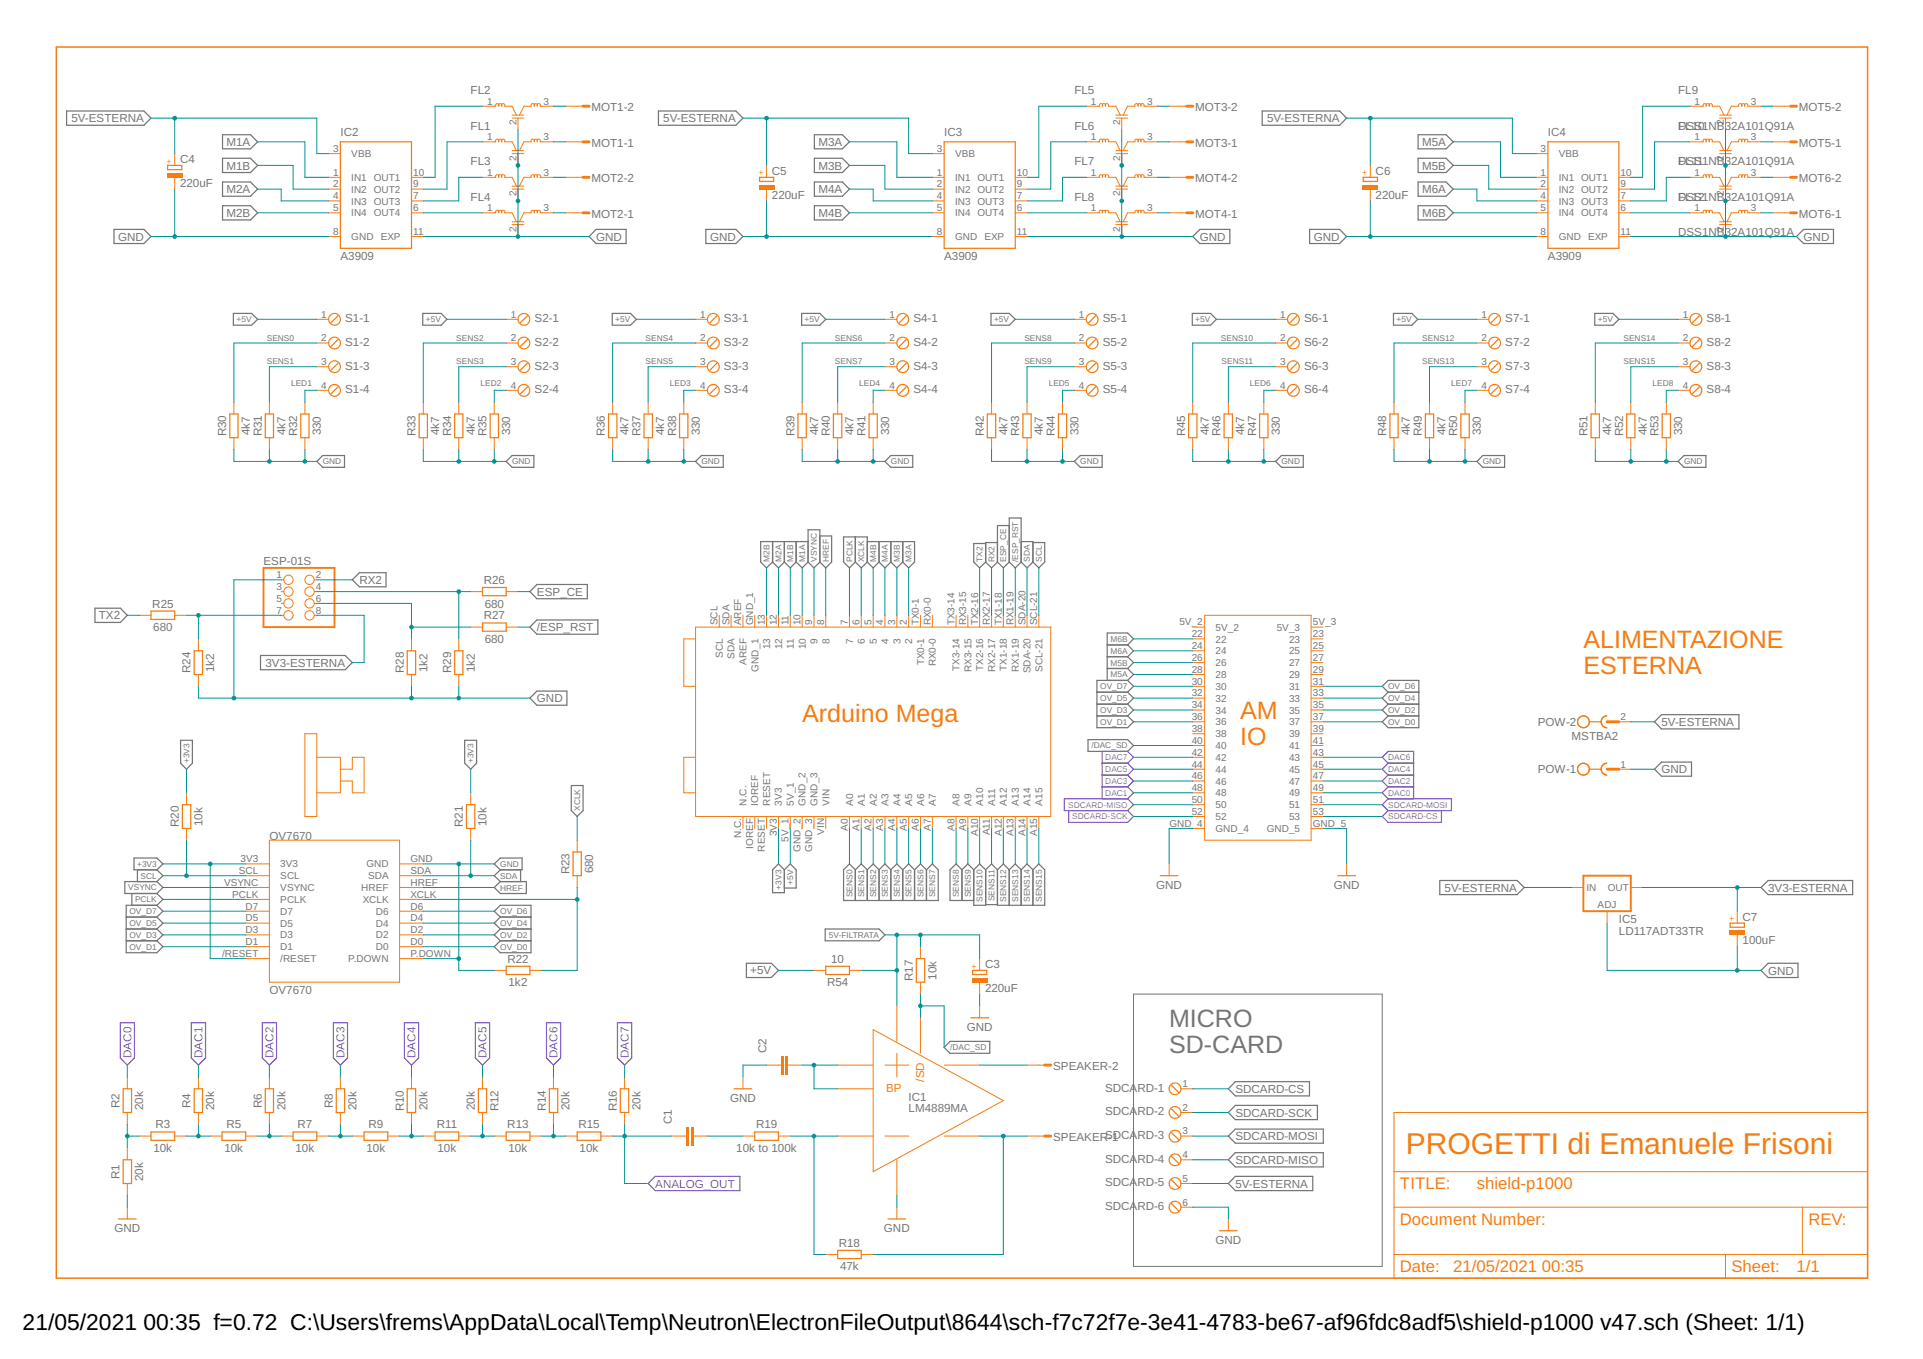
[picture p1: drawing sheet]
<svg xmlns="http://www.w3.org/2000/svg" width="297mm" height="210mm" viewBox="0 0 297 210" stroke-linecap="round" stroke-linejoin="round" font-family="sans-serif">
<defs><g id="words">
<text font-size="4.6" fill="#f57c10" x="217.2" y="178.2">PROGETTI di Emanuele Frisoni</text>
<g font-size="3.9" fill="#f57c10">
<text x="244.6" y="100.1">ALIMENTAZIONE</text>
<text x="244.6" y="104.2">ESTERNA</text>
<text x="123.9" y="111.5">Arduino Mega</text>
<text x="191.6" y="111">AM</text>
<text x="191.6" y="115.1">IO</text>
</g>
<g font-size="3.9" fill="#757575">
<text x="180.6" y="158.6">MICRO</text>
<text x="180.6" y="162.7">SD-CARD</text>
</g>
<g font-size="3.5">
<text x="3.5" y="205.4">21/05/2021</text>
<text x="22.2" y="205.4">00:35 f=0.72 C:\Users\frems\AppData\Local\Temp\Neutron\ElectronFileOutput\8644\sch-f7c72f7e-3e41-4783-be67-af96fdc8adf5\shield-p1000 v47.sch (Sheet: 1/1)</text>
</g>
<g font-size="2.6" fill="#f57c10">
<text x="216.2" y="183.7">TITLE:</text>
<text x="228.1" y="183.7">shield-p1000</text>
<text x="216.2" y="189.2">Document Number:</text>
<text x="279.3" y="189.2">REV:</text>
<text x="216.2" y="196.5">Date:</text>
<text x="224.5" y="196.5">21/05/2021</text>
<text x="238.1" y="196.5">00:35</text>
<text x="267.4" y="196.5">Sheet:</text>
<text x="277.5" y="196.5">1/1</text>
</g>
<g font-size="1.8" fill="#757575">
<text x="72.7" y="14.6">FL2</text>
<text x="91.4" y="17.1">MOT1-2</text>
<text x="166" y="14.6">FL5</text>
<text x="184.6" y="17.1">MOT3-2</text>
<text x="259.2" y="14.6">FL9</text>
<text x="277.9" y="17.1">MOT5-2</text>
<text x="11" y="18.9">5V-ESTERNA</text>
<text x="35" y="22.5">M1A</text>
<text x="52.6" y="21">IC2</text>
<text x="72.7" y="20.1">FL1</text>
<text x="91.4" y="22.6">MOT1-1</text>
<text x="102.5" y="18.9">5V-ESTERNA</text>
<text x="126.4" y="22.5">M3A</text>
<text x="145.8" y="21">IC3</text>
<text x="166" y="20.1">FL6</text>
<text x="184.6" y="22.6">MOT3-1</text>
<text x="195.7" y="18.9">5V-ESTERNA</text>
<text x="219.7" y="22.5">M5A</text>
<text x="239.1" y="21">IC4</text>
<text x="259.2" y="20.1">DSS1NB32A101Q91A</text>
<text x="259.2" y="20.1">FL10</text>
<text x="277.9" y="22.6">MOT5-1</text>
<text x="27.8" y="28.9">220uF</text>
<text x="27.8" y="25.2">C4</text>
<text x="35" y="26.2">M1B</text>
<text x="35" y="29.8">M2A</text>
<text x="72.7" y="25.6">FL3</text>
<text x="91.4" y="28.1">MOT2-2</text>
<text x="119.2" y="27">C5</text>
<text x="126.4" y="26.2">M3B</text>
<text x="126.4" y="29.8">M4A</text>
<text x="166" y="25.6">FL7</text>
<text x="184.6" y="28.1">MOT4-2</text>
<text x="212.5" y="27">C6</text>
<text x="219.7" y="26.2">M5B</text>
<text x="219.7" y="29.8">M6A</text>
<text x="259.2" y="25.6">DSS1NB32A101Q91A</text>
<text x="259.2" y="25.6">FL11</text>
<text x="277.9" y="28.1">MOT6-2</text>
<text x="35" y="33.5">M2B</text>
<text x="72.7" y="31">FL4</text>
<text x="91.4" y="33.6">MOT2-1</text>
<text x="119.2" y="30.7">220uF</text>
<text x="126.4" y="33.5">M4B</text>
<text x="166" y="31">FL8</text>
<text x="184.6" y="33.6">MOT4-1</text>
<text x="212.5" y="30.7">220uF</text>
<text x="219.7" y="33.5">M6B</text>
<text x="259.2" y="31">DSS1NB32A101Q91A</text>
<text x="259.2" y="31">FL12</text>
<text x="277.9" y="33.6">MOT6-1</text>
<text x="18.3" y="37.2">GND</text>
<text x="52.6" y="40.2">A3909</text>
<text x="92.1" y="37.2">GND</text>
<text x="109.7" y="37.2">GND</text>
<text x="145.8" y="40.2">A3909</text>
<text x="185.3" y="37.2">GND</text>
<text x="202.9" y="37.2">GND</text>
<text x="239.1" y="40.2">A3909</text>
<text x="259.2" y="36.5">DSS1NB32A101Q91A</text>
<text x="278.6" y="37.2">GND</text>
<text x="53.3" y="49.8">S1-1</text>
<text x="53.3" y="53.4">S1-2</text>
<text x="82.6" y="49.8">S2-1</text>
<text x="82.6" y="53.4">S2-2</text>
<text x="111.8" y="49.8">S3-1</text>
<text x="111.8" y="53.4">S3-2</text>
<text x="141.1" y="49.8">S4-1</text>
<text x="141.1" y="53.4">S4-2</text>
<text x="170.3" y="49.8">S5-1</text>
<text x="170.3" y="53.4">S5-2</text>
<text x="201.4" y="49.8">S6-1</text>
<text x="201.4" y="53.4">S6-2</text>
<text x="232.5" y="49.8">S7-1</text>
<text x="232.5" y="53.4">S7-2</text>
<text x="263.6" y="49.8">S8-1</text>
<text x="263.6" y="53.4">S8-2</text>
<text x="53.3" y="57.1">S1-3</text>
<text x="82.6" y="57.1">S2-3</text>
<text x="111.8" y="57.1">S3-3</text>
<text x="141.1" y="57.1">S4-3</text>
<text x="170.3" y="57.1">S5-3</text>
<text x="201.4" y="57.1">S6-3</text>
<text x="232.5" y="57.1">S7-3</text>
<text x="263.6" y="57.1">S8-3</text>
<text x="53.3" y="60.8">S1-4</text>
<text x="82.6" y="60.8">S2-4</text>
<text x="111.8" y="60.8">S3-4</text>
<text x="141.1" y="60.8">S4-4</text>
<text x="170.3" y="60.8">S5-4</text>
<text x="201.4" y="60.8">S6-4</text>
<text x="232.5" y="60.8">S7-4</text>
<text x="263.6" y="60.8">S8-4</text>
<text x="34.9" y="67.4" transform="rotate(-90 34.9 67.4)">R30</text>
<text x="38.6" y="67.2" transform="rotate(-90 38.6 67.2)">4k7</text>
<text x="40.4" y="67.4" transform="rotate(-90 40.4 67.4)">R31</text>
<text x="44.1" y="67.2" transform="rotate(-90 44.1 67.2)">4k7</text>
<text x="45.9" y="67.4" transform="rotate(-90 45.9 67.4)">R32</text>
<text x="49.6" y="67.3" transform="rotate(-90 49.6 67.3)">330</text>
<text x="64.2" y="67.4" transform="rotate(-90 64.2 67.4)">R33</text>
<text x="67.8" y="67.2" transform="rotate(-90 67.8 67.2)">4k7</text>
<text x="69.7" y="67.4" transform="rotate(-90 69.7 67.4)">R34</text>
<text x="73.3" y="67.2" transform="rotate(-90 73.3 67.2)">4k7</text>
<text x="75.2" y="67.4" transform="rotate(-90 75.2 67.4)">R35</text>
<text x="78.8" y="67.3" transform="rotate(-90 78.8 67.3)">330</text>
<text x="93.4" y="67.4" transform="rotate(-90 93.4 67.4)">R36</text>
<text x="97.1" y="67.2" transform="rotate(-90 97.1 67.2)">4k7</text>
<text x="98.9" y="67.4" transform="rotate(-90 98.9 67.4)">R37</text>
<text x="102.6" y="67.2" transform="rotate(-90 102.6 67.2)">4k7</text>
<text x="104.4" y="67.4" transform="rotate(-90 104.4 67.4)">R38</text>
<text x="108.1" y="67.3" transform="rotate(-90 108.1 67.3)">330</text>
<text x="122.7" y="67.4" transform="rotate(-90 122.7 67.4)">R39</text>
<text x="126.4" y="67.2" transform="rotate(-90 126.4 67.2)">4k7</text>
<text x="128.2" y="67.4" transform="rotate(-90 128.2 67.4)">R40</text>
<text x="131.8" y="67.2" transform="rotate(-90 131.8 67.2)">4k7</text>
<text x="133.7" y="67.4" transform="rotate(-90 133.7 67.4)">R41</text>
<text x="137.3" y="67.3" transform="rotate(-90 137.3 67.3)">330</text>
<text x="152" y="67.4" transform="rotate(-90 152 67.4)">R42</text>
<text x="155.6" y="67.2" transform="rotate(-90 155.6 67.2)">4k7</text>
<text x="157.4" y="67.4" transform="rotate(-90 157.4 67.4)">R43</text>
<text x="161.1" y="67.2" transform="rotate(-90 161.1 67.2)">4k7</text>
<text x="162.9" y="67.4" transform="rotate(-90 162.9 67.4)">R44</text>
<text x="166.6" y="67.3" transform="rotate(-90 166.6 67.3)">330</text>
<text x="183" y="67.4" transform="rotate(-90 183 67.4)">R45</text>
<text x="186.7" y="67.2" transform="rotate(-90 186.7 67.2)">4k7</text>
<text x="188.5" y="67.4" transform="rotate(-90 188.5 67.4)">R46</text>
<text x="192.2" y="67.2" transform="rotate(-90 192.2 67.2)">4k7</text>
<text x="194" y="67.4" transform="rotate(-90 194 67.4)">R47</text>
<text x="197.7" y="67.3" transform="rotate(-90 197.7 67.3)">330</text>
<text x="214.1" y="67.4" transform="rotate(-90 214.1 67.4)">R48</text>
<text x="217.8" y="67.2" transform="rotate(-90 217.8 67.2)">4k7</text>
<text x="219.6" y="67.4" transform="rotate(-90 219.6 67.4)">R49</text>
<text x="223.3" y="67.2" transform="rotate(-90 223.3 67.2)">4k7</text>
<text x="225.1" y="67.4" transform="rotate(-90 225.1 67.4)">R50</text>
<text x="228.8" y="67.3" transform="rotate(-90 228.8 67.3)">330</text>
<text x="245.2" y="67.4" transform="rotate(-90 245.2 67.4)">R51</text>
<text x="248.9" y="67.2" transform="rotate(-90 248.9 67.2)">4k7</text>
<text x="250.7" y="67.4" transform="rotate(-90 250.7 67.4)">R52</text>
<text x="254.4" y="67.2" transform="rotate(-90 254.4 67.2)">4k7</text>
<text x="256.2" y="67.4" transform="rotate(-90 256.2 67.4)">R53</text>
<text x="259.8" y="67.3" transform="rotate(-90 259.8 67.3)">330</text>
<text x="40.7" y="87.3">ESP-01S</text>
<text x="15.3" y="95.7">TX2</text>
<text x="23.5" y="93.8">R25</text>
<text x="55.5" y="90.2">RX2</text>
<text x="74.7" y="90.2">R26</text>
<text x="74.7" y="95.7">R27</text>
<text x="74.9" y="93.8">680</text>
<text x="82.9" y="92">ESP_CE</text>
<text x="23.7" y="97.5">680</text>
<text x="74.9" y="99.3">680</text>
<text x="82.9" y="97.5">/ESP_RST</text>
<text x="29.4" y="104" transform="rotate(-90 29.4 104)">R24</text>
<text x="33.1" y="103.8" transform="rotate(-90 33.1 103.8)">1k2</text>
<text x="41" y="103">3V3-ESTERNA</text>
<text x="62.4" y="104" transform="rotate(-90 62.4 104)">R28</text>
<text x="66" y="103.8" transform="rotate(-90 66 103.8)">1k2</text>
<text x="69.7" y="104" transform="rotate(-90 69.7 104)">R29</text>
<text x="73.3" y="103.8" transform="rotate(-90 73.3 103.8)">1k2</text>
<text x="82.9" y="108.5">GND</text>
<text x="237.5" y="112.1">POW-2</text>
<text x="256.7" y="112.1">5V-ESTERNA</text>
<text x="237.5" y="119.4">POW-1</text>
<text x="242.8" y="114.2">MSTBA2</text>
<text x="256.7" y="119.4">GND</text>
<text x="27.6" y="127.7" transform="rotate(-90 27.6 127.7)">R20</text>
<text x="31.3" y="127.6" transform="rotate(-90 31.3 127.6)">10k</text>
<text x="41.6" y="129.8">OV7670</text>
<text x="71.5" y="127.7" transform="rotate(-90 71.5 127.7)">R21</text>
<text x="75.2" y="127.6" transform="rotate(-90 75.2 127.6)">10k</text>
<text x="88" y="135.1" transform="rotate(-90 88 135.1)">R23</text>
<text x="91.6" y="134.9" transform="rotate(-90 91.6 134.9)">680</text>
<text x="178.6" y="137.3">GND</text>
<text x="206" y="137.3">GND</text>
<text x="223.1" y="137.7">5V-ESTERNA</text>
<text x="273.1" y="137.7">3V3-ESTERNA</text>
<text x="250.1" y="142.6">IC5</text>
<text x="269.2" y="142.2">C7</text>
<text x="78.4" y="148.7">R22</text>
<text x="128.4" y="148.7">10</text>
<text x="152.2" y="149.5">C3</text>
<text x="250.1" y="144.4">LD117ADT33TR</text>
<text x="269.2" y="145.9">100uF</text>
<text x="41.6" y="153.5">OV7670</text>
<text x="78.6" y="152.3">1k2</text>
<text x="115.9" y="150.5">+5V</text>
<text x="127.8" y="152.3">R54</text>
<text x="141" y="151.5" transform="rotate(-90 141 151.5)">R17</text>
<text x="144.6" y="151.3" transform="rotate(-90 144.6 151.3)">10k</text>
<text x="152.2" y="153.2">220uF</text>
<text x="273.1" y="150.5">GND</text>
<text x="149.3" y="159.2">GND</text>
<text x="118.4" y="162.7" transform="rotate(-90 118.4 162.7)">C2</text>
<text x="162.7" y="165.2">SPEAKER-2</text>
<text x="18.5" y="171.1" transform="rotate(-90 18.5 171.1)">R2</text>
<text x="22.1" y="171.5" transform="rotate(-90 22.1 171.5)">20k</text>
<text x="29.4" y="171.1" transform="rotate(-90 29.4 171.1)">R4</text>
<text x="33.1" y="171.5" transform="rotate(-90 33.1 171.5)">20k</text>
<text x="40.4" y="171.1" transform="rotate(-90 40.4 171.1)">R6</text>
<text x="44.1" y="171.5" transform="rotate(-90 44.1 171.5)">20k</text>
<text x="51.4" y="171.1" transform="rotate(-90 51.4 171.1)">R8</text>
<text x="55" y="171.5" transform="rotate(-90 55 171.5)">20k</text>
<text x="62.4" y="171.6" transform="rotate(-90 62.4 171.6)">R10</text>
<text x="66" y="171.5" transform="rotate(-90 66 171.5)">20k</text>
<text x="73.3" y="171.5" transform="rotate(-90 73.3 171.5)">20k</text>
<text x="77" y="171.6" transform="rotate(-90 77 171.6)">R12</text>
<text x="84.3" y="171.6" transform="rotate(-90 84.3 171.6)">R14</text>
<text x="88" y="171.5" transform="rotate(-90 88 171.5)">20k</text>
<text x="95.3" y="171.6" transform="rotate(-90 95.3 171.6)">R16</text>
<text x="98.9" y="171.5" transform="rotate(-90 98.9 171.5)">20k</text>
<text x="103.8" y="173.7" transform="rotate(-90 103.8 173.7)">C1</text>
<text x="112.8" y="170.2">GND</text>
<text x="140.4" y="171.8">LM4889MA</text>
<text x="140.4" y="170">IC1</text>
<text x="170.7" y="168.6">SDCARD-1</text>
<text x="170.7" y="172.3">SDCARD-2</text>
<text x="190.8" y="172.5">SDCARD-SCK</text>
<text x="190.8" y="168.8">SDCARD-CS</text>
<text x="23.7" y="177.9">10k</text>
<text x="24" y="174.3">R3</text>
<text x="34.7" y="177.9">10k</text>
<text x="35" y="174.3">R5</text>
<text x="45.6" y="177.9">10k</text>
<text x="46" y="174.3">R7</text>
<text x="56.6" y="177.9">10k</text>
<text x="56.9" y="174.3">R9</text>
<text x="67.5" y="174.3">R11</text>
<text x="67.6" y="177.9">10k</text>
<text x="78.4" y="174.3">R13</text>
<text x="78.6" y="177.9">10k</text>
<text x="89.3" y="174.3">R15</text>
<text x="89.5" y="177.9">10k</text>
<text x="113.7" y="177.9">10k to 100k</text>
<text x="116.8" y="174.3">R19</text>
<text x="162.7" y="176.2">SPEAKERS-1</text>
<text x="170.7" y="179.6">SDCARD-4</text>
<text x="171.9" y="175.9">DCARD-3</text>
<text x="190.8" y="179.8">SDCARD-MISO</text>
<text x="190.8" y="176.1">SDCARD-MOSI</text>
<text x="18.5" y="182.1" transform="rotate(-90 18.5 182.1)">R1</text>
<text x="22.1" y="182.4" transform="rotate(-90 22.1 182.4)">20k</text>
<text x="170.7" y="183.3">SDCARD-5</text>
<text x="190.8" y="183.4">5V-ESTERNA</text>
<text x="17.7" y="190.3">GND</text>
<text x="136.5" y="190.3">GND</text>
<text x="170.7" y="186.9">SDCARD-6</text>
<text x="129.6" y="192.6">R18</text>
<text x="129.8" y="196.2">47k</text>
<text x="187.7" y="192.1">GND</text>
</g>
<g font-size="1.8" fill="#815cc2">
<text x="20.3" y="163.4" transform="rotate(-90 20.3 163.4)">DAC0</text>
<text x="31.3" y="163.4" transform="rotate(-90 31.3 163.4)">DAC1</text>
<text x="42.3" y="163.4" transform="rotate(-90 42.3 163.4)">DAC2</text>
<text x="53.2" y="163.4" transform="rotate(-90 53.2 163.4)">DAC3</text>
<text x="64.2" y="163.4" transform="rotate(-90 64.2 163.4)">DAC4</text>
<text x="75.2" y="163.4" transform="rotate(-90 75.2 163.4)">DAC5</text>
<text x="86.1" y="163.4" transform="rotate(-90 86.1 163.4)">DAC6</text>
<text x="97.1" y="163.4" transform="rotate(-90 97.1 163.4)">DAC7</text>
<text x="101.2" y="183.4">ANALOG_OUT</text>
</g>
<g font-size="1.8" fill="#f57c10">
<text x="142.7" y="167.1" transform="rotate(-90 142.7 167.1)">/SD</text>
<text x="136.9" y="168.7">BP</text>
</g>
<g font-size="1.5" fill="#757575">
<text x="75.2" y="16.2">1</text>
<text x="83.9" y="16.2">3</text>
<text x="168.5" y="16.2">1</text>
<text x="177.2" y="16.2">3</text>
<text x="261.7" y="16.2">1</text>
<text x="270.4" y="16.2">3</text>
<text x="51.5" y="23.5">3</text>
<text x="75.2" y="21.6">1</text>
<text x="79.8" y="19.4" transform="rotate(-90 79.8 19.4)">2</text>
<text x="83.9" y="21.6">3</text>
<text x="144.7" y="23.5">3</text>
<text x="168.5" y="21.6">1</text>
<text x="173" y="19.4" transform="rotate(-90 173 19.4)">2</text>
<text x="177.2" y="21.6">3</text>
<text x="238" y="23.5">3</text>
<text x="261.7" y="21.6">1</text>
<text x="266.3" y="19.4" transform="rotate(-90 266.3 19.4)">2</text>
<text x="270.4" y="21.6">3</text>
<text x="51.5" y="27.1">1</text>
<text x="51.5" y="29">2</text>
<text x="54.3" y="27.9">IN1 OUT1</text>
<text x="54.3" y="29.8">IN2 OUT2</text>
<text x="54.3" y="24.3">VBB</text>
<text x="63.8" y="27.1">10</text>
<text x="63.8" y="29">9</text>
<text x="75.2" y="27.1">1</text>
<text x="79.8" y="24.8" transform="rotate(-90 79.8 24.8)">2</text>
<text x="83.9" y="27.1">3</text>
<text x="144.7" y="27.1">1</text>
<text x="144.7" y="29">2</text>
<text x="147.5" y="27.9">IN1 OUT1</text>
<text x="147.5" y="29.8">IN2 OUT2</text>
<text x="147.5" y="24.3">VBB</text>
<text x="157.1" y="27.1">10</text>
<text x="157.1" y="29">9</text>
<text x="168.5" y="27.1">1</text>
<text x="173" y="24.8" transform="rotate(-90 173 24.8)">2</text>
<text x="177.2" y="27.1">3</text>
<text x="238" y="27.1">1</text>
<text x="238" y="29">2</text>
<text x="240.8" y="27.9">IN1 OUT1</text>
<text x="240.8" y="29.8">IN2 OUT2</text>
<text x="240.8" y="24.3">VBB</text>
<text x="250.3" y="27.1">10</text>
<text x="250.3" y="29">9</text>
<text x="261.7" y="27.1">1</text>
<text x="266.3" y="24.8" transform="rotate(-90 266.3 24.8)">2</text>
<text x="270.4" y="27.1">3</text>
<text x="51.5" y="30.8">4</text>
<text x="51.5" y="32.6">5</text>
<text x="54.3" y="31.6">IN3 OUT3</text>
<text x="54.3" y="33.4">IN4 OUT4</text>
<text x="63.8" y="30.8">7</text>
<text x="63.8" y="32.6">6</text>
<text x="75.2" y="32.6">1</text>
<text x="79.8" y="35.8" transform="rotate(-90 79.8 35.8)">2</text>
<text x="79.8" y="30.3" transform="rotate(-90 79.8 30.3)">2</text>
<text x="83.9" y="32.6">3</text>
<text x="144.7" y="30.8">4</text>
<text x="144.7" y="32.6">5</text>
<text x="147.5" y="31.6">IN3 OUT3</text>
<text x="147.5" y="33.4">IN4 OUT4</text>
<text x="157.1" y="30.8">7</text>
<text x="157.1" y="32.6">6</text>
<text x="168.5" y="32.6">1</text>
<text x="173" y="35.8" transform="rotate(-90 173 35.8)">2</text>
<text x="173" y="30.3" transform="rotate(-90 173 30.3)">2</text>
<text x="177.2" y="32.6">3</text>
<text x="238" y="30.8">4</text>
<text x="238" y="32.6">5</text>
<text x="240.8" y="31.6">IN3 OUT3</text>
<text x="240.8" y="33.4">IN4 OUT4</text>
<text x="250.3" y="30.8">7</text>
<text x="250.3" y="32.6">6</text>
<text x="261.7" y="32.6">1</text>
<text x="266.3" y="35.8" transform="rotate(-90 266.3 35.8)">2</text>
<text x="266.3" y="30.3" transform="rotate(-90 266.3 30.3)">2</text>
<text x="270.4" y="32.6">3</text>
<text x="51.5" y="36.3">8</text>
<text x="54.3" y="37.1">GND</text>
<text x="58.8" y="37.1">EXP</text>
<text x="63.8" y="36.3">11</text>
<text x="144.7" y="36.3">8</text>
<text x="147.5" y="37.1">GND</text>
<text x="152.1" y="37.1">EXP</text>
<text x="157.1" y="36.3">11</text>
<text x="238" y="36.3">8</text>
<text x="240.8" y="37.1">GND</text>
<text x="245.3" y="37.1">EXP</text>
<text x="250.3" y="36.3">11</text>
<text x="49.6" y="49.1">1</text>
<text x="49.6" y="52.7">2</text>
<text x="78.9" y="49.1">1</text>
<text x="78.9" y="52.7">2</text>
<text x="108.1" y="49.1">1</text>
<text x="108.1" y="52.7">2</text>
<text x="137.4" y="49.1">1</text>
<text x="137.4" y="52.7">2</text>
<text x="166.7" y="49.1">1</text>
<text x="166.7" y="52.7">2</text>
<text x="197.7" y="49.1">1</text>
<text x="197.7" y="52.7">2</text>
<text x="228.8" y="49.1">1</text>
<text x="228.8" y="52.7">2</text>
<text x="259.9" y="49.1">1</text>
<text x="259.9" y="52.7">2</text>
<text x="49.6" y="56.4">3</text>
<text x="78.9" y="56.4">3</text>
<text x="108.1" y="56.4">3</text>
<text x="137.4" y="56.4">3</text>
<text x="166.7" y="56.4">3</text>
<text x="197.7" y="56.4">3</text>
<text x="228.8" y="56.4">3</text>
<text x="259.9" y="56.4">3</text>
<text x="49.6" y="60">4</text>
<text x="78.9" y="60">4</text>
<text x="108.1" y="60">4</text>
<text x="137.4" y="60">4</text>
<text x="166.7" y="60">4</text>
<text x="197.7" y="60">4</text>
<text x="228.8" y="60">4</text>
<text x="259.9" y="60">4</text>
<text x="42.7" y="89.3">1</text>
<text x="48.8" y="89.3">2</text>
<text x="42.7" y="91.1">3</text>
<text x="42.7" y="92.9">5</text>
<text x="42.7" y="94.8">7</text>
<text x="48.8" y="91.1">4</text>
<text x="48.8" y="92.9">6</text>
<text x="48.8" y="94.8">8</text>
<text x="110.8" y="96.6" transform="rotate(-90 110.8 96.6)">SCL</text>
<text x="111.7" y="101.6" transform="rotate(-90 111.7 101.6)">SCL</text>
<text x="112.7" y="96.6" transform="rotate(-90 112.7 96.6)">SDA</text>
<text x="113.5" y="101.7" transform="rotate(-90 113.5 101.7)">SDA</text>
<text x="114.5" y="96.6" transform="rotate(-90 114.5 96.6)">AREF</text>
<text x="116.3" y="96.6" transform="rotate(-90 116.3 96.6)">GND_1</text>
<text x="118.2" y="96.6" transform="rotate(-90 118.2 96.6)">13</text>
<text x="119" y="100.3" transform="rotate(-90 119 100.3)">13</text>
<text x="120" y="96.6" transform="rotate(-90 120 96.6)">12</text>
<text x="120.8" y="100.3" transform="rotate(-90 120.8 100.3)">12</text>
<text x="121.8" y="96.6" transform="rotate(-90 121.8 96.6)">11</text>
<text x="122.6" y="100.2" transform="rotate(-90 122.6 100.2)">11</text>
<text x="123.6" y="96.6" transform="rotate(-90 123.6 96.6)">10</text>
<text x="124.5" y="100.3" transform="rotate(-90 124.5 100.3)">10</text>
<text x="125.5" y="96.6" transform="rotate(-90 125.5 96.6)">9</text>
<text x="126.3" y="99.4" transform="rotate(-90 126.3 99.4)">9</text>
<text x="127.3" y="96.6" transform="rotate(-90 127.3 96.6)">8</text>
<text x="128.1" y="99.4" transform="rotate(-90 128.1 99.4)">8</text>
<text x="131" y="96.6" transform="rotate(-90 131 96.6)">7</text>
<text x="131.8" y="99.4" transform="rotate(-90 131.8 99.4)">7</text>
<text x="132.8" y="96.6" transform="rotate(-90 132.8 96.6)">6</text>
<text x="133.6" y="99.4" transform="rotate(-90 133.6 99.4)">6</text>
<text x="134.6" y="96.6" transform="rotate(-90 134.6 96.6)">5</text>
<text x="135.4" y="99.4" transform="rotate(-90 135.4 99.4)">5</text>
<text x="136.4" y="96.6" transform="rotate(-90 136.4 96.6)">4</text>
<text x="137.3" y="99.4" transform="rotate(-90 137.3 99.4)">4</text>
<text x="138.3" y="96.6" transform="rotate(-90 138.3 96.6)">3</text>
<text x="139.1" y="99.4" transform="rotate(-90 139.1 99.4)">3</text>
<text x="140.1" y="96.6" transform="rotate(-90 140.1 96.6)">2</text>
<text x="140.9" y="99.4" transform="rotate(-90 140.9 99.4)">2</text>
<text x="141.9" y="96.6" transform="rotate(-90 141.9 96.6)">TX0-1</text>
<text x="143.8" y="96.6" transform="rotate(-90 143.8 96.6)">RX0-0</text>
<text x="147.4" y="96.6" transform="rotate(-90 147.4 96.6)">TX3-14</text>
<text x="149.2" y="96.6" transform="rotate(-90 149.2 96.6)">RX3-15</text>
<text x="151.1" y="96.6" transform="rotate(-90 151.1 96.6)">TX2-16</text>
<text x="152.9" y="96.6" transform="rotate(-90 152.9 96.6)">RX2-17</text>
<text x="154.7" y="96.6" transform="rotate(-90 154.7 96.6)">TX1-18</text>
<text x="156.6" y="96.6" transform="rotate(-90 156.6 96.6)">RX1-19</text>
<text x="158.4" y="96.6" transform="rotate(-90 158.4 96.6)">SDA-20</text>
<text x="160.2" y="96.6" transform="rotate(-90 160.2 96.6)">SCL-21</text>
<text x="182.2" y="96.6">5V_2</text>
<text x="184.1" y="98.4">22</text>
<text x="184.1" y="100.3">24</text>
<text x="187.8" y="97.4">5V_2</text>
<text x="187.8" y="99.2">22</text>
<text x="187.8" y="101.1">24</text>
<text x="197.2" y="97.4">5V_3</text>
<text x="199.1" y="99.2">23</text>
<text x="199.1" y="101.1">25</text>
<text x="202.8" y="96.6">5V_3</text>
<text x="202.8" y="98.4">23</text>
<text x="202.8" y="100.3">25</text>
<text x="115.3" y="102.7" transform="rotate(-90 115.3 102.7)">AREF</text>
<text x="117.1" y="103.7" transform="rotate(-90 117.1 103.7)">GND_1</text>
<text x="142.7" y="102.7" transform="rotate(-90 142.7 102.7)">TX0-1</text>
<text x="144.6" y="102.9" transform="rotate(-90 144.6 102.9)">RX0-0</text>
<text x="148.2" y="103.6" transform="rotate(-90 148.2 103.6)">TX3-14</text>
<text x="150.1" y="103.8" transform="rotate(-90 150.1 103.8)">RX3-15</text>
<text x="151.9" y="103.6" transform="rotate(-90 151.9 103.6)">TX2-16</text>
<text x="153.7" y="103.8" transform="rotate(-90 153.7 103.8)">RX2-17</text>
<text x="155.5" y="103.6" transform="rotate(-90 155.5 103.6)">TX1-18</text>
<text x="157.4" y="103.8" transform="rotate(-90 157.4 103.8)">RX1-19</text>
<text x="159.2" y="104" transform="rotate(-90 159.2 104)">SDA-20</text>
<text x="161" y="103.8" transform="rotate(-90 161 103.8)">SCL-21</text>
<text x="184.1" y="102.1">26</text>
<text x="184.1" y="103.9">28</text>
<text x="184.1" y="105.7">30</text>
<text x="184.1" y="107.6">32</text>
<text x="187.8" y="102.9">26</text>
<text x="187.8" y="104.7">28</text>
<text x="187.8" y="106.6">30</text>
<text x="199.1" y="102.9">27</text>
<text x="199.1" y="104.7">29</text>
<text x="199.1" y="106.6">31</text>
<text x="202.8" y="102.1">27</text>
<text x="202.8" y="103.9">29</text>
<text x="202.8" y="105.7">31</text>
<text x="202.8" y="107.6">33</text>
<text x="184.1" y="109.4">34</text>
<text x="184.1" y="111.2">36</text>
<text x="184.1" y="113.1">38</text>
<text x="187.8" y="108.4">32</text>
<text x="187.8" y="110.2">34</text>
<text x="187.8" y="112">36</text>
<text x="187.8" y="113.9">38</text>
<text x="199.1" y="108.4">33</text>
<text x="199.1" y="110.2">35</text>
<text x="199.1" y="112">37</text>
<text x="199.1" y="113.9">39</text>
<text x="202.8" y="109.4">35</text>
<text x="202.8" y="111.2">37</text>
<text x="202.8" y="113.1">39</text>
<text x="250.3" y="111.2">2</text>
<text x="184.1" y="114.9">40</text>
<text x="184.1" y="116.7">42</text>
<text x="184.1" y="118.5">44</text>
<text x="187.8" y="115.7">40</text>
<text x="187.8" y="117.5">42</text>
<text x="187.8" y="119.3">44</text>
<text x="199.1" y="115.7">41</text>
<text x="199.1" y="117.5">43</text>
<text x="199.1" y="119.4">45</text>
<text x="202.8" y="114.9">41</text>
<text x="202.8" y="116.7">43</text>
<text x="202.8" y="118.5">45</text>
<text x="250.3" y="118.5">1</text>
<text x="115.3" y="124.4" transform="rotate(-90 115.3 124.4)">N.C.</text>
<text x="117.1" y="124.4" transform="rotate(-90 117.1 124.4)">IOREF</text>
<text x="119" y="124.4" transform="rotate(-90 119 124.4)">RESET</text>
<text x="120.8" y="124.4" transform="rotate(-90 120.8 124.4)">3V3</text>
<text x="122.6" y="124.4" transform="rotate(-90 122.6 124.4)">5V_1</text>
<text x="124.4" y="124.4" transform="rotate(-90 124.4 124.4)">GND_2</text>
<text x="126.3" y="124.4" transform="rotate(-90 126.3 124.4)">GND_3</text>
<text x="128.1" y="124.4" transform="rotate(-90 128.1 124.4)">VIN</text>
<text x="131.8" y="124.4" transform="rotate(-90 131.8 124.4)">A0</text>
<text x="133.6" y="124.4" transform="rotate(-90 133.6 124.4)">A1</text>
<text x="135.4" y="124.4" transform="rotate(-90 135.4 124.4)">A2</text>
<text x="137.2" y="124.4" transform="rotate(-90 137.2 124.4)">A3</text>
<text x="139.1" y="124.4" transform="rotate(-90 139.1 124.4)">A4</text>
<text x="140.9" y="124.4" transform="rotate(-90 140.9 124.4)">A5</text>
<text x="142.7" y="124.4" transform="rotate(-90 142.7 124.4)">A6</text>
<text x="144.6" y="124.4" transform="rotate(-90 144.6 124.4)">A7</text>
<text x="148.2" y="124.4" transform="rotate(-90 148.2 124.4)">A8</text>
<text x="150" y="124.4" transform="rotate(-90 150 124.4)">A9</text>
<text x="151.9" y="124.4" transform="rotate(-90 151.9 124.4)">A10</text>
<text x="153.7" y="124.4" transform="rotate(-90 153.7 124.4)">A11</text>
<text x="155.5" y="124.4" transform="rotate(-90 155.5 124.4)">A12</text>
<text x="157.4" y="124.4" transform="rotate(-90 157.4 124.4)">A13</text>
<text x="159.2" y="124.4" transform="rotate(-90 159.2 124.4)">A14</text>
<text x="161" y="124.4" transform="rotate(-90 161 124.4)">A15</text>
<text x="184.1" y="120.4">46</text>
<text x="184.1" y="122.2">48</text>
<text x="184.1" y="124">50</text>
<text x="184.1" y="125.9">52</text>
<text x="187.8" y="121.2">46</text>
<text x="187.8" y="123">48</text>
<text x="187.8" y="124.8">50</text>
<text x="199.1" y="121.2">47</text>
<text x="199.1" y="123">49</text>
<text x="199.1" y="124.8">51</text>
<text x="202.8" y="120.4">47</text>
<text x="202.8" y="122.2">49</text>
<text x="202.8" y="124">51</text>
<text x="202.8" y="125.9">53</text>
<text x="114.5" y="129.5" transform="rotate(-90 114.5 129.5)">N.C.</text>
<text x="116.3" y="131.1" transform="rotate(-90 116.3 131.1)">IOREF</text>
<text x="118.2" y="131.6" transform="rotate(-90 118.2 131.6)">RESET</text>
<text x="120" y="129.1" transform="rotate(-90 120 129.1)">3V3</text>
<text x="121.8" y="130" transform="rotate(-90 121.8 130)">5V_1</text>
<text x="123.6" y="131.6" transform="rotate(-90 123.6 131.6)">GND_2</text>
<text x="125.5" y="131.6" transform="rotate(-90 125.5 131.6)">GND_3</text>
<text x="127.3" y="129" transform="rotate(-90 127.3 129)">VIN</text>
<text x="131" y="128.3" transform="rotate(-90 131 128.3)">A0</text>
<text x="132.8" y="128.3" transform="rotate(-90 132.8 128.3)">A1</text>
<text x="134.6" y="128.3" transform="rotate(-90 134.6 128.3)">A2</text>
<text x="136.4" y="128.3" transform="rotate(-90 136.4 128.3)">A3</text>
<text x="138.3" y="128.3" transform="rotate(-90 138.3 128.3)">A4</text>
<text x="140.1" y="128.3" transform="rotate(-90 140.1 128.3)">A5</text>
<text x="141.9" y="128.3" transform="rotate(-90 141.9 128.3)">A6</text>
<text x="143.8" y="128.3" transform="rotate(-90 143.8 128.3)">A7</text>
<text x="147.4" y="128.3" transform="rotate(-90 147.4 128.3)">A8</text>
<text x="149.2" y="128.3" transform="rotate(-90 149.2 128.3)">A9</text>
<text x="151.1" y="129.1" transform="rotate(-90 151.1 129.1)">A10</text>
<text x="152.9" y="129" transform="rotate(-90 152.9 129)">A11</text>
<text x="154.7" y="129.1" transform="rotate(-90 154.7 129.1)">A12</text>
<text x="156.6" y="129.1" transform="rotate(-90 156.6 129.1)">A13</text>
<text x="158.4" y="129.1" transform="rotate(-90 158.4 129.1)">A14</text>
<text x="160.2" y="129.1" transform="rotate(-90 160.2 129.1)">A15</text>
<text x="180.6" y="127.7">GND_4</text>
<text x="187.8" y="128.5">GND_4</text>
<text x="187.8" y="126.7">52</text>
<text x="195.7" y="128.5">GND_5</text>
<text x="199.1" y="126.7">53</text>
<text x="202.8" y="127.7">GND_5</text>
<text x="34.6" y="136.8">VSYNC</text>
<text x="36.9" y="135">SCL</text>
<text x="37.2" y="133.2">3V3</text>
<text x="43.3" y="134">3V3</text>
<text x="43.3" y="135.8">SCL</text>
<text x="43.3" y="137.6">VSYNC</text>
<text x="55.8" y="137.6">HREF</text>
<text x="56.6" y="134">GND</text>
<text x="56.8" y="135.8">SDA</text>
<text x="63.4" y="133.2">GND</text>
<text x="63.4" y="135">SDA</text>
<text x="63.4" y="136.8">HREF</text>
<text x="245" y="137.5">IN</text>
<text x="248.3" y="137.5">OUT</text>
<text x="35.9" y="138.7">PCLK</text>
<text x="37.9" y="140.5">D7</text>
<text x="37.9" y="142.3">D5</text>
<text x="43.3" y="139.5">PCLK</text>
<text x="43.3" y="141.3">D7</text>
<text x="43.3" y="143.1">D5</text>
<text x="56" y="139.5">XCLK</text>
<text x="58.1" y="141.3">D6</text>
<text x="58.1" y="143.1">D4</text>
<text x="63.4" y="138.7">XCLK</text>
<text x="63.4" y="140.5">D6</text>
<text x="63.4" y="142.3">D4</text>
<text x="246.8" y="140.2">ADJ</text>
<text x="34.3" y="147.8">/RESET</text>
<text x="37.9" y="144.1">D3</text>
<text x="37.9" y="146">D1</text>
<text x="43.3" y="144.9">D3</text>
<text x="43.3" y="146.8">D1</text>
<text x="43.3" y="148.6">/RESET</text>
<text x="53.8" y="148.6">P.DOWN</text>
<text x="58.1" y="145">D2</text>
<text x="58.1" y="146.8">D0</text>
<text x="63.4" y="144.1">D2</text>
<text x="63.4" y="146">D0</text>
<text x="63.4" y="147.8">P.DOWN</text>
<text x="182.7" y="167.9">1</text>
<text x="182.7" y="171.6">2</text>
<text x="182.7" y="175.2">3</text>
<text x="182.7" y="178.9">4</text>
<text x="182.7" y="182.5">5</text>
<text x="182.7" y="186.2">6</text>
</g>
<g font-size="1.3" fill="#f57c10">
<text x="26.6" y="25.3" transform="rotate(-90 26.6 25.3)">+</text>
<text x="118" y="27.1" transform="rotate(-90 118 27.1)">+</text>
<text x="211.2" y="27.1" transform="rotate(-90 211.2 27.1)">+</text>
<text x="267.9" y="142.3" transform="rotate(-90 267.9 142.3)">+</text>
<text x="150.9" y="149.6" transform="rotate(-90 150.9 149.6)">+</text>
</g>
<g font-size="1.3" fill="#757575">
<text x="36.5" y="49.8">+5V</text>
<text x="41.2" y="52.6">SENS0</text>
<text x="65.8" y="49.8">+5V</text>
<text x="70.5" y="52.6">SENS2</text>
<text x="95" y="49.8">+5V</text>
<text x="99.7" y="52.6">SENS4</text>
<text x="124.3" y="49.8">+5V</text>
<text x="129" y="52.6">SENS6</text>
<text x="153.5" y="49.8">+5V</text>
<text x="158.2" y="52.6">SENS8</text>
<text x="184.6" y="49.8">+5V</text>
<text x="188.6" y="52.6">SENS10</text>
<text x="215.7" y="49.8">+5V</text>
<text x="219.7" y="52.6">SENS12</text>
<text x="246.8" y="49.8">+5V</text>
<text x="250.8" y="52.6">SENS14</text>
<text x="41.2" y="56.3">SENS1</text>
<text x="45" y="59.6">LED1</text>
<text x="70.5" y="56.3">SENS3</text>
<text x="74.2" y="59.6">LED2</text>
<text x="99.7" y="56.3">SENS5</text>
<text x="103.5" y="59.6">LED3</text>
<text x="129" y="56.3">SENS7</text>
<text x="132.7" y="59.6">LED4</text>
<text x="158.2" y="56.3">SENS9</text>
<text x="162" y="59.6">LED5</text>
<text x="188.7" y="56.3">SENS11</text>
<text x="193.1" y="59.6">LED6</text>
<text x="219.7" y="56.3">SENS13</text>
<text x="224.2" y="59.6">LED7</text>
<text x="250.8" y="56.3">SENS15</text>
<text x="255.2" y="59.6">LED8</text>
<text x="49.8" y="71.7">GND</text>
<text x="79.1" y="71.7">GND</text>
<text x="108.4" y="71.7">GND</text>
<text x="137.6" y="71.7">GND</text>
<text x="166.9" y="71.7">GND</text>
<text x="198" y="71.7">GND</text>
<text x="229" y="71.7">GND</text>
<text x="260.1" y="71.7">GND</text>
<text x="118.9" y="86.8" transform="rotate(-90 118.9 86.8)">M2B</text>
<text x="120.7" y="86.8" transform="rotate(-90 120.7 86.8)">M2A</text>
<text x="122.5" y="86.8" transform="rotate(-90 122.5 86.8)">M1B</text>
<text x="124.4" y="86.8" transform="rotate(-90 124.4 86.8)">M1A</text>
<text x="126.2" y="86.8" transform="rotate(-90 126.2 86.8)">VSYNC</text>
<text x="128" y="86.8" transform="rotate(-90 128 86.8)">HREF</text>
<text x="131.7" y="86.8" transform="rotate(-90 131.7 86.8)">PCLK</text>
<text x="133.5" y="86.8" transform="rotate(-90 133.5 86.8)">XCLK</text>
<text x="135.3" y="86.8" transform="rotate(-90 135.3 86.8)">M4B</text>
<text x="137.2" y="86.8" transform="rotate(-90 137.2 86.8)">M4A</text>
<text x="139" y="86.8" transform="rotate(-90 139 86.8)">M3B</text>
<text x="140.8" y="86.8" transform="rotate(-90 140.8 86.8)">M3A</text>
<text x="151.8" y="86.8" transform="rotate(-90 151.8 86.8)">TX2</text>
<text x="153.6" y="86.8" transform="rotate(-90 153.6 86.8)">RX2</text>
<text x="155.4" y="86.8" transform="rotate(-90 155.4 86.8)">ESP_CE</text>
<text x="157.3" y="86.8" transform="rotate(-90 157.3 86.8)">/ESP_RST</text>
<text x="159.1" y="86.8" transform="rotate(-90 159.1 86.8)">SDA</text>
<text x="160.9" y="86.8" transform="rotate(-90 160.9 86.8)">SCL</text>
<text x="171.5" y="101">M6A</text>
<text x="171.5" y="99.1">M6B</text>
<text x="170" y="106.5">OV_D7</text>
<text x="171.5" y="104.6">M5A</text>
<text x="171.5" y="102.8">M5B</text>
<text x="214.4" y="106.5">OV_D6</text>
<text x="170" y="108.3">OV_D5</text>
<text x="170" y="110.1">OV_D3</text>
<text x="170" y="111.9">OV_D1</text>
<text x="214.4" y="108.3">OV_D4</text>
<text x="214.4" y="110.1">OV_D2</text>
<text x="214.4" y="111.9">OV_D0</text>
<text x="29.3" y="117.9" transform="rotate(-90 29.3 117.9)">+3V3</text>
<text x="73.2" y="117.9" transform="rotate(-90 73.2 117.9)">+3V3</text>
<text x="168.6" y="115.6">/DAC_SD</text>
<text x="89.6" y="125.2" transform="rotate(-90 89.6 125.2)">XCLK</text>
<text x="19.8" y="137.5">VSYNC</text>
<text x="21.2" y="133.9">+3V3</text>
<text x="21.7" y="135.7">SCL</text>
<text x="77.3" y="133.9">GND</text>
<text x="77.3" y="135.7">SDA</text>
<text x="77.3" y="137.5">HREF</text>
<text x="120.7" y="137.4" transform="rotate(-90 120.7 137.4)">+3V3</text>
<text x="122.5" y="136.7" transform="rotate(-90 122.5 136.7)">+5V</text>
<text x="20" y="141.2">OV_D7</text>
<text x="20" y="143">OV_D5</text>
<text x="20.9" y="139.4">PCLK</text>
<text x="77.3" y="141.2">OV_D6</text>
<text x="77.3" y="143">OV_D4</text>
<text x="131.7" y="138.6" transform="rotate(-90 131.7 138.6)">SENS0</text>
<text x="133.5" y="138.6" transform="rotate(-90 133.5 138.6)">SENS1</text>
<text x="135.3" y="138.6" transform="rotate(-90 135.3 138.6)">SENS2</text>
<text x="137.2" y="138.6" transform="rotate(-90 137.2 138.6)">SENS3</text>
<text x="139" y="138.6" transform="rotate(-90 139 138.6)">SENS4</text>
<text x="140.8" y="138.6" transform="rotate(-90 140.8 138.6)">SENS5</text>
<text x="142.6" y="138.6" transform="rotate(-90 142.6 138.6)">SENS6</text>
<text x="144.5" y="138.6" transform="rotate(-90 144.5 138.6)">SENS7</text>
<text x="148.1" y="138.6" transform="rotate(-90 148.1 138.6)">SENS8</text>
<text x="150" y="138.6" transform="rotate(-90 150 138.6)">SENS9</text>
<text x="151.8" y="139.3" transform="rotate(-90 151.8 139.3)">SENS10</text>
<text x="153.6" y="139.2" transform="rotate(-90 153.6 139.2)">SENS11</text>
<text x="155.4" y="139.3" transform="rotate(-90 155.4 139.3)">SENS12</text>
<text x="157.3" y="139.3" transform="rotate(-90 157.3 139.3)">SENS13</text>
<text x="159.1" y="139.3" transform="rotate(-90 159.1 139.3)">SENS14</text>
<text x="160.9" y="139.3" transform="rotate(-90 160.9 139.3)">SENS15</text>
<text x="20" y="144.9">OV_D3</text>
<text x="20" y="146.7">OV_D1</text>
<text x="77.3" y="144.9">OV_D2</text>
<text x="77.3" y="146.7">OV_D0</text>
<text x="128" y="144.9">5V-FILTRATA</text>
<text x="146.8" y="162.2">/DAC_SD</text>
</g>
<g font-size="1.3" fill="#815cc2">
<text x="170.7" y="117.4">DAC7</text>
<text x="170.7" y="119.3">DAC5</text>
<text x="214.4" y="117.4">DAC6</text>
<text x="214.4" y="119.3">DAC4</text>
<text x="165" y="124.7">SDCARD-MISO</text>
<text x="170.7" y="121.1">DAC3</text>
<text x="170.7" y="122.9">DAC1</text>
<text x="214.4" y="121.1">DAC2</text>
<text x="214.4" y="122.9">DAC0</text>
<text x="214.4" y="124.7">SDCARD-MOSI</text>
<text x="165.6" y="126.6">SDCARD-SCK</text>
<text x="214.4" y="126.6">SDCARD-CS</text>
</g>
</g></defs>
<path d="M175.1 153.5h38.4v42.1h-38.4z" fill="none" stroke="#757575" stroke-width=".15"/>
<g fill="none" stroke="#757575" stroke-width=".19">
<path d="M10.3 17.1h11.9l1.1 1.1-1.1 1.1h-11.9zM101.7 17.1h12l1.1 1.1-1.1 1.1h-12zM195 17.1h11.9l1.1 1.1-1.1 1.1h-11.9zM17.6 35.4h4.6l1.1 1.1-1.1 1.1h-4.6zM34.4 20.8h4.3l1.1 1.1-1.1 1.1h-4.3zM34.4 24.4h4.3l1.1 1.1-1.1 1.1h-4.3zM34.4 28.1h4.3l1.1 1.1-1.1 1.1h-4.3zM34.4 31.8h4.3l1.1 1.1-1.1 1.1h-4.3zM92.1 35.4h4.6v2.2h-4.6l-1.1-1.1zM109 35.4h4.7l1.1 1.1-1.1 1.1h-4.7zM125.8 20.8h4.3l1.1 1.1-1.1 1.1h-4.3zM125.8 24.4h4.3l1.1 1.1-1.1 1.1h-4.3z"/>
<path d="M125.8 28.1h4.3l1.1 1.1-1.1 1.1h-4.3zM125.8 31.8h4.3l1.1 1.1-1.1 1.1h-4.3zM184.2 36.5l1.1-1.1h4.7v2.2h-4.7zM202.3 35.4h4.6l1.1 1.1-1.1 1.1h-4.6zM219.1 20.8h4.3l1.1 1.1-1.1 1.1h-4.3zM219.1 24.4h4.3l1.1 1.1-1.1 1.1h-4.3zM219.1 28.1h4.3l1.1 1.1-1.1 1.1h-4.3zM219.1 31.8h4.3l1.1 1.1-1.1 1.1h-4.3zM277.5 36.5l1.1-1.1h4.6v2.2h-4.6zM36 48.4h2.9l.9 .9-.9 .9h-2.9zM65.3 48.4h2.8l.9 .9-.9 .9h-2.8zM94.6 48.4h2.8l.9 .9-.9 .9h-2.8z"/>
<path d="M123.8 48.4h2.8l1 .9-1 .9h-2.8zM153.1 48.4h2.8l.9 .9-.9 .9h-2.8zM184.2 48.4h2.8l.9 .9-.9 .9h-2.8zM215.2 48.4h2.9l.9 .9-.9 .9h-2.9zM246.3 48.4h2.9l.9 .9-.9 .9h-2.9zM48.9 71.3l.9-.9h3.4v1.8h-3.4zM79.1 70.4h3.4v1.8h-3.4l-.9-.9zM108.4 70.4h3.3v1.8h-3.3l-1-.9zM137.6 70.4h3.4v1.8h-3.4l-.9-.9zM165.9 71.3l1-.9h3.3v1.8h-3.3zM198 70.4h3.3v1.8h-3.3l-1-.9zM229 70.4h3.4v1.8h-3.4l-.9-.9z"/>
<path d="M260.1 70.4h3.4v1.8h-3.4l-.9-.9zM14.7 93.9h3.9l1.1 1.1-1.1 1.1h-3.9zM54.4 89.6l1.1-1.1h4.1v2.1h-4.1zM82.9 95.8h9.5v2.2h-9.5l-1-1.1zM82.9 90.3h7.8v2.2h-7.8l-1-1.1zM119.3 86.8l.9 .9 1-.9M119.3 83.7v3.1M121.2 83.7v3.1M121.2 86.8l.9 .9 .9-.9M123 86.8l.9 .9 .9-.9M123 83.7v3.1M124.8 83.7h-7.3v3.1l.9 .9 .9-.9"/>
<path d="M124.8 86.8v-5h1.8v5M124.8 86.8l.9 .9 .9-.9M126.6 82.8h1.9v4l-.9 .9-1-.9M132.1 86.8l-.9 .9-.9-.9v-3.9h3.7v3.9M132.1 82.9v3.9M132.1 86.8l.9 .9 1-.9M134 83.7h7.3v3.1l-.9 .9-1-.9M134 86.8l.9 .9 .9-.9M135.8 86.8l.9 .9 .9-.9M135.8 83.7v3.1M137.6 86.8l.9 .9 .9-.9M137.6 83.7v3.1"/>
<path d="M139.4 83.7v3.1M152.3 83.9h-1.9v2.9l.9 .9 1-.9M152.3 86.8l.9 .9 .9-.9M154.1 83.8h-1.8v3M154.1 86.8l.9 .9 .9-.9M155.9 86.8l.9 .9 .9-.9M155.9 86.8v-6.8h1.8v6.8M155.9 81.2h-1.8v5.6M157.7 86.8l.9 .9 1-.9M157.7 83.7h1.9v3.1M159.6 83.8h1.8v3l-.9 .9-.9-.9M171 99.6h3.2"/>
<path d="M174.2 99.6l.9-.9-.9-.9h-3.2v7.3M174.2 99.6l.9 .9-.9 .9M27.9 114.3h1.8v3.6l-.9 .9-.9-.9zM40.2 101.2h13.1l1.1 1.1-1.1 1.1h-13.1zM71.8 114.3h1.8v3.6l-.9 .9-.9-.9zM81.9 107.8l1-1.1h4.7v2.2h-4.7zM168.1 114.2h6.1l.9 .9-.9 1h-6.1zM169.4 106.9h4.8M169.4 108.8h4.8M169.4 110.6h4.8M171 103.3h3.2M171 101.4h3.2"/>
<path d="M174.2 105.1h-4.8v7.3h4.8l.9-.9-.9-.9M174.2 105.1l.9 .9-.9 .9M174.2 106.9l.9 .9-.9 1M174.2 108.8l.9 .9-.9 .9M174.2 103.3l.9 .9-.9 .9M174.2 101.4l.9 .9-.9 1M214.4 106.9l-.9-.9 .9-.9h4.8v7.3h-4.8l-.9-.9 .9-.9M214.4 106.9h4.8M214.4 106.9l-.9 .9 .9 1M214.4 108.8h4.8M214.4 108.8l-.9 .9 .9 .9M214.4 110.6h4.8"/>
<path d="M256.6 117.7h4.7v2.2h-4.7l-1-1.1zM256.6 110.4h12v2.2h-12l-1-1.1zM20.4 138v1.8M20.7 132.5h3.5l1 .9-1 .9h-3.5zM21.2 134.3v1.9M24.2 136.2h-4.9v1.8h4.9M24.2 139.8h-4.7v7.4h4.7l1-1-1-.9M24.2 134.3l1 1-1 .9M24.2 136.2l1 .9-1 .9M24.2 138l1 .9-1 .9M24.2 139.8l1 .9-1 .9M76.3 133.4l1-.9h3.3v1.8h-3.3z"/>
<path d="M76.3 137.1l1-.9h4v1.8h-4zM77.3 134.3l-1 1 1 .9M80.4 134.3v1.9M88.2 121.3h1.9v3.9l-.9 .9-1-.9zM119.3 134.3l.9-.9 1 .9v3.6h-1.9zM121.2 134.3l.9-.9 .9 .9v2.9h-1.8M132.1 134.3l-.9-.9-.9 .9v4.8h14.6v-4.8l-.9-.9-.9 .9M132.1 134.3v4.8M132.1 134.3l.9-.9 1 .9M134 134.3l.9-.9 .9 .9M134 134.3v4.8M135.8 134.3v4.8"/>
<path d="M135.8 134.3l.9-.9 .9 .9M137.6 134.3v4.8M137.6 134.3l.9-.9 .9 .9M139.4 134.3v4.8M139.4 134.3l1-.9 .9 .9M141.3 134.3v4.8M141.3 134.3l.9-.9 .9 .9M143.1 134.3v4.8M148.6 134.3l-.9-.9-1 .9v4.8h3.7M148.6 134.3v4.8M148.6 134.3l.9-.9 .9 .9M150.4 134.3v5.5h1.9v-5.5"/>
<path d="M150.4 134.3l.9-.9 1 .9M152.3 134.3l.9-.9 .9 .9M152.3 139.7h1.8M154.1 134.3v5.5h7.3v-5.5l-.9-.9-.9 .9M154.1 134.3l.9-.9 .9 .9M155.9 134.3v5.5M155.9 134.3l.9-.9 .9 .9M157.7 134.3v5.5M157.7 134.3l.9-.9 1 .9M159.6 134.3v5.5M222.4 136h11.9l1.1 1.1-1.1 1.1h-11.9zM272 137.1l1.1-1.1h13.1v2.2h-13.1z"/>
<path d="M19.5 141.6h4.7M19.5 143.5h4.7M19.5 145.3h4.7M24.2 141.6l1 1-1 .9M24.2 143.5l1 .9-1 .9M77.3 141.6l-1-.9 1-.9h4.7v7.4h-4.7l-1-1 1-.9M77.3 141.6h4.7M77.3 141.6l-1 1 1 .9M77.3 143.5h4.7M77.3 143.5l-1 .9 1 .9M77.3 145.3h4.7M115.3 148.8h3.8l1.1 1.1-1.1 1.1h-3.8z"/>
<path d="M127.5 143.5h8.3l.9 .9-.9 .9h-8.3zM273.1 148.8h4.6v2.2h-4.6l-1.1-1.1zM146.7 160.8h6.2v1.9h-6.2l-.9-.9zM189.7 175.5l1.1-1.1h13.6v2.2h-13.6zM190.8 167.1h11.5v2.2h-11.5l-1.1-1.1zM190.8 178h13.6v2.2h-13.6l-1.1-1.1zM190.8 170.7h12.7v2.2h-12.7l-1.1-1.1zM190.8 181.7h12v2.2h-12l-1.1-1.1z"/>
</g>
<path d="M8.7 7.3h279.8v190.1h-279.8z" fill="none" stroke="#f57c10" stroke-width=".23"/>
<g fill="none" stroke="#f57c10" stroke-width=".15">
<path d="M107.4 96.9h54.9v29.2h-54.9zM107.4 98.7h-1.8v7.3h1.8M111.1 95v1.9M112.9 95v1.9M114.8 95v1.9M116.6 95v1.9M118.4 95v1.9M120.2 95v1.9M122.1 95v1.9M123.9 95v1.9M125.7 95v1.9M127.6 95v1.9"/>
<path d="M131.2 95v1.9M133 95v1.9M134.9 95v1.9M136.7 95v1.9M138.5 95v1.9M140.4 95v1.9M142.2 95v1.9M144 95v1.9M147.7 95v1.9M149.5 95v1.9M151.3 95v1.9M153.2 95v1.9"/>
<path d="M155 95v1.9M156.8 95v1.9M158.6 95v1.9M160.5 95v1.9M184.2 96.9h1.9M184.2 98.7h1.9M186.1 95h16.4v34.8h-16.4zM202.5 96.9h1.9M202.5 98.7h1.9M107.4 117h-1.8v5.4h1.8M184.2 100.5h1.9M184.2 102.3h1.9"/>
<path d="M184.2 104.2h1.9M184.2 106h1.9M184.2 107.8h1.9M184.2 109.7h1.9M184.2 111.5h1.9M184.2 113.3h1.9M184.2 115.1h1.9M184.2 117h1.9M184.2 118.8h1.9M202.5 100.5h1.9M202.5 102.3h1.9M202.5 104.2h1.9"/>
<path d="M202.5 106h1.9M202.5 107.8h1.9M202.5 109.7h1.9M202.5 111.5h1.9M202.5 113.3h1.9M202.5 115.1h1.9M202.5 117h1.9M202.5 118.8h1.9M114.8 126.1v1.9M116.6 126.1v1.9M118.4 126.1v1.9M120.2 126.1v1.9"/>
<path d="M122.1 126.1v1.9M123.9 126.1v1.9M125.7 126.1v1.9M127.6 126.1v1.9M131.2 126.1v1.9M133 126.1v1.9M134.9 126.1v1.9M136.7 126.1v1.9M138.5 126.1v1.9M140.4 126.1v1.9M142.2 126.1v1.9M144 126.1v1.9"/>
<path d="M147.7 126.1v1.9M149.5 126.1v1.9M151.3 126.1v1.9M153.2 126.1v1.9M155 126.1v1.9M156.8 126.1v1.9M158.6 126.1v1.9M160.5 126.1v1.9M184.2 126.1h1.9M184.2 120.6h1.9M184.2 122.4h1.9M184.2 124.3h1.9"/>
<path d="M184.2 128h1.9M202.5 126.1h1.9M202.5 120.6h1.9M202.5 122.4h1.9M202.5 124.3h1.9M202.5 128h1.9M134.9 159l20.1 11-20.1 11zM138.5 155.4v5.4M142.2 146.2v1.9M142.2 151.7v1.8M142.2 157.2v5.5M19.7 166.3v1.9"/>
<path d="M19.7 171.8v1.9M19.7 177.3v1.8M21.5 175.5h1.8M27 175.5h1.8M30.6 166.3v1.9M30.6 171.8v1.9M32.5 175.5h1.8M38 175.5h1.8M41.6 166.3v1.9M41.6 171.8v1.9M43.4 175.5h1.9M48.9 175.5h1.9"/>
<path d="M52.6 166.3v1.9M52.6 171.8v1.9M54.4 175.5h1.8M59.9 175.5h1.8M63.6 166.3v1.9M63.6 171.8v1.9M65.4 175.5h1.8M70.9 175.5h1.8M74.5 166.3v1.9M74.5 171.8v1.9M76.3 175.5h1.9M81.9 175.5h1.8"/>
<path d="M85.5 166.3v1.9M85.5 171.8v1.9M87.3 175.5h1.9M92.8 175.5h1.8M96.5 166.3v1.9M96.5 171.8v1.9M129.4 175.5h5.5M129.4 164.5h5.5M129.4 168.2h5.5M136.7 175.5h3.7M136.7 164.5h3.7M138.5 162.7v3.6"/>
<path d="M138.5 179.1v5.5M145.8 175.5h5.5M145.8 164.5h5.5M215.3 171.8h73.2v25.6h-73.2zM19.7 182.8v1.8M19.7 186.5v1.8M215.3 186.5h73.2M215.3 193.8h73.2M215.3 181h73.2M266.5 193.8v3.6M278.4 186.5v7.3"/>
</g>
<g fill="none" stroke="#f57c10" stroke-width=".19">
<path d="M141.5 148.1h1.3v3.6h-1.3zM19 168.2h1.3v3.6h-1.3zM19 179.1h1.3v3.7h-1.3zM23.3 174.8h3.7v1.3h-3.7zM30 168.2h1.3v3.6h-1.3zM34.3 174.8h3.7v1.3h-3.7zM41 168.2h1.2v3.6h-1.2zM45.3 174.8h3.6v1.3h-3.6zM51.9 168.2h1.3v3.6h-1.3zM56.2 174.8h3.7v1.3h-3.7zM62.9 168.2h1.3v3.6h-1.3zM67.2 174.8h3.7v1.3h-3.7z"/>
<path d="M73.9 168.2h1.3v3.6h-1.3zM78.2 174.8h3.7v1.3h-3.7zM84.9 168.2h1.2v3.6h-1.2zM89.2 174.8h3.6v1.3h-3.6zM95.8 168.2h1.3v3.6h-1.3zM18.3 188.3h2.7"/>
</g>
<path d="M106.9 174v2.9" fill="none" stroke="#f57c10" stroke-width=".38"/>
<path d="M106.7 174h.4v2.9h-.4zM106.7 174v2.9h.4v-2.9z" fill="#f57c10"/>
<path d="M106.2 174v2.9" fill="none" stroke="#f57c10" stroke-width=".38"/>
<path d="M106 174h.4v2.9h-.4zM106 174v2.9h.4v-2.9z" fill="#f57c10"/>
<path d="M103.8 175.5h2.2M107.1 175.5h2.2M114.8 175.5h1.8M120.2 175.5h1.9M127.6 193.8h1.8M133 193.8h1.9" fill="none" stroke="#f57c10" stroke-width=".15"/>
<path d="M116.6 174.8h3.6v1.3h-3.6zM129.4 193.1h3.6v1.3h-3.6z" fill="none" stroke="#f57c10" stroke-width=".19"/>
<path d="M121.5 163v3" fill="none" stroke="#f57c10" stroke-width=".38"/>
<path d="M121.3 163h.4v3h-.4zM121.3 163v3h.4v-3z" fill="#f57c10"/>
<path d="M120.8 163v3" fill="none" stroke="#f57c10" stroke-width=".38"/>
<path d="M120.6 163h.4v3h-.4zM120.6 163v3h.4v-3z" fill="#f57c10"/>
<path d="M180.6 133.4v1.9M208 133.4v1.9M114.8 166.3v1.9M118.4 164.5h2.2M121.7 164.5h2.2M158.6 164.5h2.8M158.6 175.5h2.8M138.5 186.5v1.8" fill="none" stroke="#f57c10" stroke-width=".15"/>
<path d="M179.2 135.3h2.7M206.7 135.3h2.7M150.2 149.9h2.2v.6h-2.2zM113.4 168.2h2.7M137.2 188.3h2.7" fill="none" stroke="#f57c10" stroke-width=".19"/>
<path d="M161.4 175.5h.9M161.4 164.5h.9" fill="none" stroke="#f57c10" stroke-width=".44"/>
<path d="M150.1 151.1h2.4v.6h-2.4z" fill-rule="evenodd" fill="#f57c10"/>
<path d="M150.1 151.1h2.4v.6h-2.4zM150.1 151.1v.6h2.4v-.6z" fill="#f57c10"/>
<path d="M151.3 148.1v1.8M151.3 151.7v1.8M151.3 155.4v1.8" fill="none" stroke="#f57c10" stroke-width=".15"/>
<path d="M150 157.2h2.7M181 167.6l1.1 1.1" fill="none" stroke="#f57c10" stroke-width=".19"/>
<path d="M180.9 167.4a1.01 1.01 0 0 1 1.5 .3 1.01 1.01 0 0 1-.7 1.5 1.01 1.01 0 0 1-1.2-1h.2a.82 .82 0 0 1 1.1-.8 .82 .82 0 0 1 .3 1.3 .82 .82 0 0 1-1.4-.3v-.2h-.2v-.3z" fill-rule="evenodd" fill="#f57c10"/>
<path d="M180.9 167.4l.5-.2 .6 .1 .4 .4 .1 .3-.1 .6-.4 .4-.3 .1h-.6l-.4-.4-.2-.5h.2l.3-.7 .4-.2 .5 .1 .3 .4 .1 .2a.8 .8 0 0 1-.4 .9l-.5 .1-.2-.1-.4-.3-.1-.4h-.2v-.3zM180.9 167.4l-.4 .5v.3h.2l.3 .6 .4 .2 .5-.1 .3-.4 .1-.2-.1-.5-.1-.2-.4-.2h-.5l-.4 .3-.1 .5h-.2l.2 .5 .4 .4 .3 .1 .6-.2 .4-.4 .1-.3-.1-.6-.4-.4-.3-.1h-.6z" fill="#f57c10"/>
<path d="M182.4 168.2h1.8" fill="none" stroke="#f57c10" stroke-width=".15"/>
<path d="M181 171.3l1.1 1.1" fill="none" stroke="#f57c10" stroke-width=".19"/>
<path d="M180.9 171a1.01 1.01 0 0 1 1.5 .4 1.01 1.01 0 0 1-.7 1.4 1.01 1.01 0 0 1-1.2-1h.2a.82 .82 0 0 1 1.1-.8 .82 .82 0 0 1 .3 1.4 .82 .82 0 0 1-1.4-.3v-.3h-.2v-.3z" fill-rule="evenodd" fill="#f57c10"/>
<path d="M180.9 171l.2-.1 .6-.1 .5 .3 .2 .3 .1 .6-.3 .5-.2 .2-.6 .1a1.01 1.01 0 0 1-.9-.7v-.3h.2l.3-.6 .2-.2h.5l.5 .5 .1 .4-.2 .5a.78 .78 0 0 1-.9 .2l-.4-.3-.1-.5h-.2v-.3zM180.9 171l-.4 .5v.3h.2l.3 .7 .7 .1 .4-.2 .2-.5-.1-.4-.1-.2-.4-.3h-.5l-.4 .4-.1 .4h-.2l.2 .6 .4 .4h.3l.6-.1 .2-.2 .3-.5-.1-.6-.2-.3-.5-.3h-.3z" fill="#f57c10"/>
<path d="M182.4 171.8h1.8" fill="none" stroke="#f57c10" stroke-width=".15"/>
<path d="M181 174.9l1.1 1.1" fill="none" stroke="#f57c10" stroke-width=".19"/>
<path d="M180.9 174.7a1.01 1.01 0 0 1 1.5 .3 1.01 1.01 0 0 1-.7 1.5 1.01 1.01 0 0 1-1.2-1h.2a.82 .82 0 0 1 1.1-.8 .82 .82 0 0 1 .2 1.4 .82 .82 0 0 1-1.3-.4v-.2h-.2v-.3z" fill-rule="evenodd" fill="#f57c10"/>
<path d="M180.9 174.7l.5-.2 .6 .1 .4 .4 .1 .6-.3 .6-.2 .2-.6 .1-.5-.2-.4-.5v-.3h.2l.1-.5 .4-.3 .7 .1 .3 .3 .1 .5-.2 .4a.88 .88 0 0 1-.9 .3l-.4-.4-.1-.4h-.2v-.3zM180.9 174.7l-.4 .5v.3h.2l.3 .6 .4 .2 .5-.1 .3-.4 .1-.2-.1-.5-.1-.2-.4-.2h-.5l-.4 .3-.1 .5h-.2l.2 .5 .4 .4 .3 .1 .6-.1 .2-.2 .3-.6v-.3l-.3-.5-.5-.3h-.6z" fill="#f57c10"/>
<path d="M182.4 175.5h1.8" fill="none" stroke="#f57c10" stroke-width=".15"/>
<path d="M181 178.6l1.1 1.1" fill="none" stroke="#f57c10" stroke-width=".19"/>
<path d="M180.9 178.4a1.01 1.01 0 0 1 1.5 .3 1.01 1.01 0 0 1-.7 1.4 1.01 1.01 0 0 1-1.2-1h.2a.82 .82 0 0 1 1.1-.7 .82 .82 0 0 1 .3 1.3 .82 .82 0 0 1-1.4-.3v-.3h-.2v-.3z" fill-rule="evenodd" fill="#f57c10"/>
<path d="M180.9 178.3l.2-.1h.6l.5 .3 .2 .2 .1 .6-.3 .5-.5 .3-.3 .1-.5-.3-.4-.5v-.3h.2l.1-.4 .4-.3 .5-.1 .4 .3 .1 .2 .1 .5-.1 .2-.3 .4-.5 .1-.4-.2-.3-.7h-.2v-.3zM180.9 178.4l-.4 .4v.3h.2l.3 .7 .4 .2 .5-.1 .3-.4 .1-.2-.1-.5-.1-.2-.4-.3-.5 .1-.4 .3-.1 .4h-.2v.3l.4 .5 .5 .2h.3l.5-.3 .3-.5-.1-.6-.2-.2-.5-.3h-.6z" fill="#f57c10"/>
<path d="M182.4 179.1h1.8" fill="none" stroke="#f57c10" stroke-width=".15"/>
<path d="M181 182.2l1.1 1.1" fill="none" stroke="#f57c10" stroke-width=".19"/>
<path d="M180.9 182a1.01 1.01 0 0 1 1.5 .4 1.01 1.01 0 0 1-.7 1.4 1.01 1.01 0 0 1-1.2-1h.2a.82 .82 0 0 1 1.1-.8 .82 .82 0 0 1 .3 1.4 .82 .82 0 0 1-1.4-.4v-.2h-.2v-.3z" fill-rule="evenodd" fill="#f57c10"/>
<path d="M180.9 182l.2-.1 .6-.1 .3 .1 .4 .5 .1 .2-.1 .6-.4 .5-.3 .1-.6-.1-.4-.3-.2-.6h.2l.3-.6 .4-.2 .5 .1 .2 .1 .1 .2 .1 .5-.1 .3-.3 .3-.5 .1-.4-.2-.3-.6h-.2v-.3zM180.9 182l-.4 .5v.3h.2l.3 .6 .4 .2 .5-.1 .3-.3 .1-.3-.1-.5-.3-.3-.5-.1h-.2l-.4 .3-.1 .5h-.2l.2 .6 .4 .3 .3 .1 .6-.1 .4-.5 .1-.3-.1-.5-.4-.5-.3-.1-.6 .1z" fill="#f57c10"/>
<path d="M182.4 182.8h1.8" fill="none" stroke="#f57c10" stroke-width=".15"/>
<path d="M181 185.9l1.1 1.1" fill="none" stroke="#f57c10" stroke-width=".19"/>
<path d="M180.9 185.7a1.01 1.01 0 0 1 1.5 .3 1.01 1.01 0 0 1-.7 1.4 1.01 1.01 0 0 1-1.2-.9h.2a.82 .82 0 0 1 1.1-.8 .82 .82 0 0 1 .3 1.3 .82 .82 0 0 1-1.4-.3v-.2h-.2v-.3z" fill-rule="evenodd" fill="#f57c10"/>
<path d="M180.9 185.7l.2-.2h.6l.5 .3 .2 .2 .1 .6-.3 .5-.2 .2-.6 .2a1.01 1.01 0 0 1-.9-.7v-.3h.2l.3-.7 .7-.1 .5 .4 .1 .5-.2 .4a.78 .78 0 0 1-.9 .2l-.4-.3-.1-.4h-.2v-.3zM180.9 185.7l-.4 .5v.3h.2l.3 .6 .7 .2 .4-.3 .2-.4-.1-.5-.1-.2-.7-.3-.4 .2-.3 .7h-.2l.2 .5 .4 .4 .3 .1 .6-.2 .2-.2 .3-.5-.1-.6-.2-.2-.5-.3-.3-.1z" fill="#f57c10"/>
<g fill="none" stroke="#f57c10" stroke-width=".15">
<path d="M74.5 16.4h2.1a.27 .27 0 0 1 .2-.4 .27 .27 0 0 1 .2 .4 .26 .26 0 0 1 .3-.4 .26 .26 0 0 1 .2 .4 .27 .27 0 0 1 .2-.4 .27 .27 0 0 1 .3 .4h1.1l.7 1.4M79.1 18.2h1.8M79.1 17.8h1.8M80 18.2v1.9M85.5 16.4h-2.1a.26 .26 0 0 0-.2-.4 .26 .26 0 0 0-.2 .4 .27 .27 0 0 0-.2-.4 .27 .27 0 0 0-.3 .4 .27 .27 0 0 0-.2-.4 .27 .27 0 0 0-.2 .4h-1.2l-.7 1.4M87.3 16.4h2.8M167.8 16.4h2a.27 .27 0 0 1 .3-.4 .27 .27 0 0 1 .2 .4 .27 .27 0 0 1 .2-.4 .27 .27 0 0 1 .3 .4 .27 .27 0 0 1 .2-.4 .27 .27 0 0 1 .2 .4h1.2l.6 1.4M172.4 18.2h1.8M172.4 17.8h1.8M173.3 18.2v1.9M178.8 16.4h-2.1a.27 .27 0 0 0-.2-.4 .27 .27 0 0 0-.3 .4 .27 .27 0 0 0-.2-.4 .27 .27 0 0 0-.2 .4 .27 .27 0 0 0-.2-.4 .27 .27 0 0 0-.3 .4h-1.1l-.7 1.4M180.6 16.4h2.7"/>
<path d="M261 16.4h2.1a.26 .26 0 0 1 .2-.4 .26 .26 0 0 1 .2 .4 .27 .27 0 0 1 .3-.4 .27 .27 0 0 1 .2 .4 .27 .27 0 0 1 .2-.4 .27 .27 0 0 1 .3 .4h1.1l.7 1.4M265.6 18.2h1.8M265.6 17.8h1.8M266.5 18.2v1.9M272 16.4h-2a.27 .27 0 0 0-.3-.4 .27 .27 0 0 0-.2 .4 .26 .26 0 0 0-.2-.4 .26 .26 0 0 0-.3 .4 .27 .27 0 0 0-.2-.4 .27 .27 0 0 0-.2 .4h-1.2l-.6 1.4M273.8 16.4h2.8M50.8 27.4h1.8M50.8 29.2h1.8M50.8 31h1.8M50.8 32.9h1.8M50.8 36.5h1.8M50.8 23.7h1.8"/>
<path d="M63.6 27.4h1.8M63.6 29.2h1.8M63.6 31h1.8M63.6 32.9h1.8M63.6 36.5h1.8M74.5 21.9h2.1a.28 .28 0 0 1 .2-.4 .28 .28 0 0 1 .2 .4 .27 .27 0 0 1 .3-.4 .27 .27 0 0 1 .2 .4 .28 .28 0 0 1 .2-.4 .28 .28 0 0 1 .3 .4h1.1l.7 1.4M74.5 27.4h2.1a.27 .27 0 0 1 .2-.4 .27 .27 0 0 1 .2 .4 .26 .26 0 0 1 .3-.4 .26 .26 0 0 1 .2 .4 .27 .27 0 0 1 .2-.4 .27 .27 0 0 1 .3 .4h1.1l.7 1.3M74.5 32.9h2.1a.27 .27 0 0 1 .2-.4 .27 .27 0 0 1 .2 .4 .26 .26 0 0 1 .3-.4 .26 .26 0 0 1 .2 .4 .27 .27 0 0 1 .2-.4 .27 .27 0 0 1 .3 .4h1.1l.7 1.3M79.1 29.2h1.8M79.1 23.7h1.8M79.1 23.3h1.8M79.1 28.7h1.8"/>
<path d="M79.1 34.7h1.8M79.1 34.2h1.8M80 23.7v1.8M80 29.2v1.8M80 34.7v1.8M85.5 21.9h-2.1a.27 .27 0 0 0-.2-.4 .27 .27 0 0 0-.2 .4 .28 .28 0 0 0-.2-.4 .28 .28 0 0 0-.3 .4 .28 .28 0 0 0-.2-.4 .28 .28 0 0 0-.2 .4h-1.2l-.7 1.4M85.5 27.4h-2.1a.26 .26 0 0 0-.2-.4 .26 .26 0 0 0-.2 .4 .27 .27 0 0 0-.2-.4 .27 .27 0 0 0-.3 .4 .27 .27 0 0 0-.2-.4 .27 .27 0 0 0-.2 .4h-1.2l-.7 1.3M85.5 32.9h-2.1a.26 .26 0 0 0-.2-.4 .26 .26 0 0 0-.2 .4 .27 .27 0 0 0-.2-.4 .27 .27 0 0 0-.3 .4 .27 .27 0 0 0-.2-.4 .27 .27 0 0 0-.2 .4h-1.2l-.7 1.3M87.3 27.4h2.8M87.3 32.9h2.8M87.3 21.9h2.8M144 27.4h1.8"/>
<path d="M144 29.2h1.8M144 31h1.8M144 32.9h1.8M144 36.5h1.8M144 23.7h1.8M156.8 27.4h1.8M156.8 29.2h1.8M156.8 31h1.8M156.8 32.9h1.8M156.8 36.5h1.8M167.8 21.9h2a.28 .28 0 0 1 .3-.4 .28 .28 0 0 1 .2 .4 .27 .27 0 0 1 .2-.4 .27 .27 0 0 1 .3 .4 .28 .28 0 0 1 .2-.4 .28 .28 0 0 1 .2 .4h1.2l.6 1.4M167.8 27.4h2a.27 .27 0 0 1 .3-.4 .27 .27 0 0 1 .2 .4 .27 .27 0 0 1 .2-.4 .27 .27 0 0 1 .3 .4 .27 .27 0 0 1 .2-.4 .27 .27 0 0 1 .2 .4h1.2l.6 1.3"/>
<path d="M167.8 32.9h2a.27 .27 0 0 1 .3-.4 .27 .27 0 0 1 .2 .4 .27 .27 0 0 1 .2-.4 .27 .27 0 0 1 .3 .4 .27 .27 0 0 1 .2-.4 .27 .27 0 0 1 .2 .4h1.2l.6 1.3M172.4 29.2h1.8M172.4 23.7h1.8M172.4 23.3h1.8M172.4 28.7h1.8M172.4 34.7h1.8M172.4 34.2h1.8M173.3 23.7v1.8M173.3 29.2v1.8M173.3 34.7v1.8M178.8 21.9h-2.1a.28 .28 0 0 0-.2-.4 .28 .28 0 0 0-.3 .4 .27 .27 0 0 0-.2-.4 .27 .27 0 0 0-.2 .4 .28 .28 0 0 0-.2-.4 .28 .28 0 0 0-.3 .4h-1.1l-.7 1.4M178.8 27.4h-2.1a.27 .27 0 0 0-.2-.4 .27 .27 0 0 0-.3 .4 .27 .27 0 0 0-.2-.4 .27 .27 0 0 0-.2 .4 .27 .27 0 0 0-.2-.4 .27 .27 0 0 0-.3 .4h-1.1l-.7 1.3"/>
<path d="M178.8 32.9h-2.1a.27 .27 0 0 0-.2-.4 .27 .27 0 0 0-.3 .4 .27 .27 0 0 0-.2-.4 .27 .27 0 0 0-.2 .4 .27 .27 0 0 0-.2-.4 .27 .27 0 0 0-.3 .4h-1.1l-.7 1.3M180.6 27.4h2.7M180.6 32.9h2.7M180.6 21.9h2.7M237.3 27.4h1.8M237.3 29.2h1.8M237.3 31h1.8M237.3 32.9h1.8M237.3 36.5h1.8M237.3 23.7h1.8M250.1 27.4h1.8M250.1 29.2h1.8"/>
<path d="M250.1 31h1.8M250.1 32.9h1.8M250.1 36.5h1.8M261 21.9h2.1a.27 .27 0 0 1 .2-.4 .27 .27 0 0 1 .2 .4 .28 .28 0 0 1 .3-.4 .28 .28 0 0 1 .2 .4 .28 .28 0 0 1 .2-.4 .28 .28 0 0 1 .3 .4h1.1l.7 1.4M261 27.4h2.1a.26 .26 0 0 1 .2-.4 .26 .26 0 0 1 .2 .4 .27 .27 0 0 1 .3-.4 .27 .27 0 0 1 .2 .4 .27 .27 0 0 1 .2-.4 .27 .27 0 0 1 .3 .4h1.1l.7 1.3M261 32.9h2.1a.26 .26 0 0 1 .2-.4 .26 .26 0 0 1 .2 .4 .27 .27 0 0 1 .3-.4 .27 .27 0 0 1 .2 .4 .27 .27 0 0 1 .2-.4 .27 .27 0 0 1 .3 .4h1.1l.7 1.3M265.6 29.2h1.8M265.6 23.7h1.8M265.6 23.3h1.8M265.6 28.7h1.8M265.6 34.7h1.8M265.6 34.2h1.8"/>
<path d="M266.5 23.7v1.8M266.5 29.2v1.8M266.5 34.7v1.8M272 21.9h-2a.28 .28 0 0 0-.3-.4 .28 .28 0 0 0-.2 .4 .27 .27 0 0 0-.2-.4 .27 .27 0 0 0-.3 .4 .28 .28 0 0 0-.2-.4 .28 .28 0 0 0-.2 .4h-1.2l-.6 1.4M272 27.4h-2a.27 .27 0 0 0-.3-.4 .27 .27 0 0 0-.2 .4 .26 .26 0 0 0-.2-.4 .26 .26 0 0 0-.3 .4 .27 .27 0 0 0-.2-.4 .27 .27 0 0 0-.2 .4h-1.2l-.6 1.3M272 32.9h-2a.27 .27 0 0 0-.3-.4 .27 .27 0 0 0-.2 .4 .26 .26 0 0 0-.2-.4 .26 .26 0 0 0-.3 .4 .27 .27 0 0 0-.2-.4 .27 .27 0 0 0-.2 .4h-1.2l-.6 1.3M273.8 27.4h2.8M273.8 32.9h2.8M273.8 21.9h2.8M21.5 95h1.8M27 95h1.8M30.6 98.7v1.8"/>
<path d="M43.4 89.6h.4M43.4 91.4h.4M43.4 93.2h.4M43.4 95h.4M48.5 89.6h.4M48.5 91.4h.4M48.5 93.2h.4M48.5 95h.4M63.6 98.7v1.8M70.9 98.7v1.8M72.7 91.4h1.8M72.7 96.9h1.8"/>
<path d="M78.2 91.4h1.8M78.2 96.9h1.8M30.6 104.2v1.8M47.1 113.3h1.8v12.8h-1.8zM48.9 117h3.7v5.4h-3.7M52.6 118.8h1.8v-1.8h1.8v5.4h-1.8v-1.8h-1.8M63.6 104.2v1.8M70.9 104.2v1.8M28.8 122.4v1.9M28.8 128v1.8M38 133.4h3.6M38 135.3h3.6"/>
<path d="M38 137.1h3.6M38 138.9h3.6M41.6 129.8h20.1v21.9h-20.1zM61.7 133.4h3.7M61.7 135.3h3.7M61.7 137.1h3.7M61.7 138.9h3.7M72.7 122.4v1.9M72.7 128v1.8M89.2 129.8v1.8M89.2 135.3v1.8M38 140.7h3.6"/>
<path d="M38 142.6h3.6M38 144.4h3.6M38 146.2h3.6M38 148.1h3.6M61.7 140.7h3.7M61.7 142.6h3.7M61.7 144.4h3.7M61.7 146.2h3.7M61.7 148.1h3.7M76.3 149.9h1.9M81.9 149.9h1.8M182.4 186.5h1.8"/>
<path d="M189.7 188.3v1.8"/>
<circle cx="44.6" cy="95" r=".72"/>
<circle cx="44.6" cy="89.6" r=".72"/>
<circle cx="44.6" cy="93.2" r=".72"/>
<circle cx="44.6" cy="91.4" r=".72"/>
<circle cx="47.8" cy="91.4" r=".72"/>
<circle cx="47.8" cy="93.2" r=".72"/>
<circle cx="47.8" cy="95" r=".72"/>
<circle cx="47.8" cy="89.6" r=".72"/>
</g>
<g fill="none" stroke="#f57c10" stroke-width=".19">
<path d="M25.9 25.5h2.2v.7h-2.2zM52.6 21.9h11v16.5h-11zM145.8 21.9h11v16.5h-11zM239.1 21.9h11v16.5h-11zM23.3 94.4h3.7v1.3h-3.7zM74.5 90.7h3.7v1.3h-3.7zM74.5 96.2h3.7v1.3h-3.7zM30 100.5h1.3v3.7h-1.3zM62.9 100.5h1.3v3.7h-1.3zM70.2 100.5h1.3v3.7h-1.3zM28.2 124.3h1.3v3.7h-1.3zM72.1 124.3h1.2v3.7h-1.2z"/>
<path d="M88.5 131.6h1.3v3.7h-1.3zM78.2 149.2h3.7v1.3h-3.7zM188.4 190.1h2.7"/>
</g>
<path d="M40.7 87.7h11v9.2h-11z" fill="none" stroke="#f57c10" stroke-width=".3"/>
<path d="M90.1 16.4h.9M183.3 16.4h.9M276.6 16.4h.9M90.1 32.9h.9M90.1 27.4h.9M90.1 21.9h.9M183.3 32.9h.9M183.3 27.4h.9M183.3 21.9h.9M276.6 32.9h.9M276.6 27.4h.9M276.6 21.9h.9" fill="none" stroke="#f57c10" stroke-width=".44"/>
<path d="M25.8 26.8h2.4v.6h-2.4z" fill-rule="evenodd" fill="#f57c10"/>
<path d="M25.8 26.8h2.4v.6h-2.4zM25.8 26.8v.6h2.4v-.6z" fill="#f57c10"/>
<path d="M27 23.7v1.8M27 27.4v1.8" fill="none" stroke="#f57c10" stroke-width=".15"/>
<path d="M117.3 27.4h2.2v.6h-2.2z" fill="none" stroke="#f57c10" stroke-width=".19"/>
<path d="M117.2 28.6h2.4v.6h-2.4z" fill-rule="evenodd" fill="#f57c10"/>
<path d="M117.2 28.6h2.4v.6h-2.4zM117.2 28.6v.6h2.4v-.6z" fill="#f57c10"/>
<path d="M118.4 25.5v1.9M118.4 29.2v1.8" fill="none" stroke="#f57c10" stroke-width=".15"/>
<path d="M210.6 27.4h2.2v.6h-2.2z" fill="none" stroke="#f57c10" stroke-width=".19"/>
<path d="M210.5 28.6h2.4v.6h-2.4z" fill-rule="evenodd" fill="#f57c10"/>
<path d="M210.5 28.6h2.4v.6h-2.4zM210.5 28.6v.6h2.4v-.6z" fill="#f57c10"/>
<path d="M211.7 25.5v1.9M211.7 29.2v1.8" fill="none" stroke="#f57c10" stroke-width=".15"/>
<path d="M52.2 48.8l-1.1 1.1" fill="none" stroke="#f57c10" stroke-width=".19"/>
<path d="M50.8 48.7a1 1 0 0 1 1.7 0 1 1 0 0 1-.5 1.5 1 1 0 0 1-1.3-.9h.1a.83 .83 0 0 1 1.2-.8 .83 .83 0 0 1 .2 1.4 .83 .83 0 0 1-1.3-.3l-.1-.3h-.1z" fill-rule="evenodd" fill="#f57c10"/>
<path d="M50.8 48.7l.5-.3 .6-.1 .3 .1 .4 .5 .1 .6-.3 .5-.5 .3h-.3l-.8-.4-.1-.6h.1l.4-.6 .4-.2 .5 .1 .3 .4a.81 .81 0 0 1-.1 .9l-.7 .2-.4-.1-.4-.7h-.1zM51.1 48.5l-.3 .2-.1 .6h.1l.4 .7 .4 .1 .5-.1 .4-.6-.2-.6-.7-.3-.4 .2-.4 .6h-.1l.1 .6 .8 .4h.3l.5-.3 .3-.5v-.3l-.3-.6-.5-.3-.6 .1z" fill="#f57c10"/>
<path d="M48.9 49.3h1.9" fill="none" stroke="#f57c10" stroke-width=".15"/>
<path d="M52.2 52.4l-1.1 1.1" fill="none" stroke="#f57c10" stroke-width=".19"/>
<path d="M50.8 52.4a1 1 0 0 1 1.7 0 1 1 0 0 1-.5 1.5 1 1 0 0 1-1.3-.9h.1a.83 .83 0 0 1 1.2-.8 .83 .83 0 0 1 .2 1.4 .83 .83 0 0 1-1.3-.4l-.1-.2h-.1z" fill-rule="evenodd" fill="#f57c10"/>
<path d="M50.8 52.4l.5-.4h.6l.3 .1 .4 .4 .1 .6-.1 .3-.4 .4-.3 .2-.6-.1-.2-.1-.3-.2-.1-.6h.1l.4-.7 .4-.1 .5 .1 .4 .6-.2 .6-.2 .2-.5 .1-.4-.2-.4-.6h-.1zM51.1 52.2l-.3 .2-.1 .6h.1l.4 .6 .4 .2 .5-.1 .4-.6-.2-.7-.2-.1-.5-.1-.4 .1-.4 .7h-.1l.1 .6 .5 .3 .6 .1 .3-.2 .4-.4 .1-.3-.1-.6-.4-.4-.3-.1h-.6z" fill="#f57c10"/>
<path d="M48.9 53h1.9" fill="none" stroke="#f57c10" stroke-width=".15"/>
<path d="M52.2 56.1l-1.1 1.1" fill="none" stroke="#f57c10" stroke-width=".19"/>
<path d="M50.8 56.1a1 1 0 0 1 1.7-.1 1 1 0 0 1-.5 1.6 1 1 0 0 1-1.3-1h.1a.83 .83 0 0 1 1.2-.8 .83 .83 0 0 1 .2 1.4 .83 .83 0 0 1-1.3-.3l-.1-.3h-.1z" fill-rule="evenodd" fill="#f57c10"/>
<path d="M50.8 56.1l.8-.5h.3l.5 .3 .2 .3 .1 .6-.3 .5-.5 .3h-.6l-.2-.2-.3-.2-.1-.6h.1l.4-.6 .7-.2a.8 .8 0 0 1 .6 .7l-.2 .7-.7 .3-.4-.2-.4-.7h-.1zM51.1 55.9l-.3 .2-.1 .5h.1l.4 .7 .4 .2 .3-.1 .4-.2 .2-.4-.2-.7-.7-.3-.4 .2-.4 .6h-.1l.1 .6 .5 .4h.6l.3-.1 .2-.2 .3-.5-.1-.6-.2-.3-.5-.3h-.3z" fill="#f57c10"/>
<path d="M48.9 56.6h1.9" fill="none" stroke="#f57c10" stroke-width=".15"/>
<path d="M52.2 59.8l-1.1 1" fill="none" stroke="#f57c10" stroke-width=".19"/>
<path d="M51.1 59.5a1 1 0 0 1 1.5 .4 1 1 0 0 1-.7 1.4 1 1 0 0 1-1.2-1h.1a.83 .83 0 0 1 1.2-.8 .83 .83 0 0 1 .2 1.4 .83 .83 0 0 1-1.3-.4l-.1-.2h-.1v-.3z" fill-rule="evenodd" fill="#f57c10"/>
<path d="M51.1 59.5l.5-.2 .6 .1 .2 .2 .3 .5v.4l-.3 .5-.2 .2-.6 .1-.5-.2-.4-.5v-.3h.1l.4-.7 .2-.1h.5a.83 .83 0 0 1 .4 1.4 .9 .9 0 0 1-.9 .2l-.4-.4-.2-.4h-.1v-.3zM51.1 59.5l-.4 .5v.3h.1l.4 .6 .4 .2 .5-.1 .4-.6-.2-.7-.4-.2h-.5l-.4 .3-.2 .5h-.1l.1 .6 .5 .3 .6 .1 .3-.1 .2-.2 .3-.5v-.4l-.3-.5-.5-.3-.6 .1z" fill="#f57c10"/>
<path d="M36.1 62.1v1.8M36.1 67.6v1.8M41.6 62.1v1.8M41.6 67.6v1.8M47.1 62.1v1.8M47.1 67.6v1.8M48.9 60.3h1.9" fill="none" stroke="#f57c10" stroke-width=".15"/>
<path d="M81.5 48.8l-1.1 1.1M35.5 63.9h1.3v3.7h-1.3zM41 63.9h1.2v3.7h-1.2zM46.5 63.9h1.2v3.7h-1.2z" fill="none" stroke="#f57c10" stroke-width=".19"/>
<path d="M80.3 48.5a1 1 0 0 1 1.5 .4 1 1 0 0 1-.7 1.4 1 1 0 0 1-1.2-1h.2a.83 .83 0 0 1 1.2-.8 .83 .83 0 0 1 .2 1.4 .83 .83 0 0 1-1.4-.3v-.3h-.2l.1-.3z" fill-rule="evenodd" fill="#f57c10"/>
<path d="M80.1 48.7l.5-.3 .6-.1 .2 .1 .4 .5 .1 .6-.2 .5-.5 .3h-.3l-.8-.4-.2-.6h.2l.3-.6 .5-.2 .4 .1 .4 .4a.81 .81 0 0 1-.2 .9l-.6 .2-.5-.1-.3-.7h-.2zM80.3 48.5l-.2 .2-.2 .6h.2l.3 .7 .5 .1 .4-.1 .4-.6-.2-.6-.6-.3-.5 .2-.3 .6h-.2l.2 .6 .8 .4h.3l.5-.3 .2-.5v-.3l-.2-.6-.5-.3-.6 .1z" fill="#f57c10"/>
<path d="M78.2 49.3h1.8" fill="none" stroke="#f57c10" stroke-width=".15"/>
<path d="M81.5 52.4l-1.1 1.1" fill="none" stroke="#f57c10" stroke-width=".19"/>
<path d="M80.1 52.4a1 1 0 0 1 1.6 0 1 1 0 0 1-.4 1.5 1 1 0 0 1-1.4-.9h.2a.83 .83 0 0 1 1.1-.8 .83 .83 0 0 1 .3 1.4 .83 .83 0 0 1-1.4-.4v-.2h-.2z" fill-rule="evenodd" fill="#f57c10"/>
<path d="M80.1 52.4l.5-.4h.6l.2 .1 .4 .4 .1 .6-.1 .3-.4 .4-.2 .2-.6-.1-.3-.1-.2-.2-.2-.6h.2l.3-.7 .5-.1 .4 .1 .4 .6-.2 .6-.2 .2-.4 .1-.5-.2-.3-.6h-.2zM80.3 52.2l-.2 .2-.2 .6h.2l.3 .6 .5 .2 .4-.1 .4-.6-.2-.7-.2-.1-.4-.1-.5 .1-.3 .7h-.2l.2 .6 .5 .3 .6 .1 .2-.2 .4-.4 .1-.3-.1-.6-.4-.4-.2-.1h-.6z" fill="#f57c10"/>
<path d="M78.2 53h1.8" fill="none" stroke="#f57c10" stroke-width=".15"/>
<path d="M81.5 56.1l-1.1 1.1" fill="none" stroke="#f57c10" stroke-width=".19"/>
<path d="M80.3 55.9a1 1 0 0 1 1.5 .3 1 1 0 0 1-.7 1.4 1 1 0 0 1-1.2-1h.2a.83 .83 0 0 1 1.1-.8 .83 .83 0 0 1 .3 1.4 .83 .83 0 0 1-1.4-.3v-.3h-.2l.1-.3z" fill-rule="evenodd" fill="#f57c10"/>
<path d="M80.1 56.1l.8-.5h.3l.5 .3 .1 .3 .1 .6-.2 .5-.5 .3h-.6l-.3-.2-.2-.2-.2-.6h.2l.3-.6 .7-.2a.8 .8 0 0 1 .6 .7l-.2 .7-.6 .3-.5-.2-.3-.7h-.2zM80.3 55.9l-.2 .2-.2 .5h.2l.3 .7 .5 .2 .2-.1 .4-.2 .2-.4-.2-.7-.6-.3-.5 .2-.3 .6h-.2l.2 .6 .5 .4h.6l.2-.1 .3-.2 .2-.5-.1-.6-.1-.3-.5-.3h-.3z" fill="#f57c10"/>
<path d="M78.2 56.6h1.8" fill="none" stroke="#f57c10" stroke-width=".15"/>
<path d="M81.5 59.8l-1.1 1" fill="none" stroke="#f57c10" stroke-width=".19"/>
<path d="M80.3 59.5a1 1 0 0 1 1.5 .4 1 1 0 0 1-.7 1.4 1 1 0 0 1-1.2-1h.2a.83 .83 0 0 1 1.2-.8 .83 .83 0 0 1 .2 1.4 .83 .83 0 0 1-1.4-.4v-.2h-.2l.1-.3z" fill-rule="evenodd" fill="#f57c10"/>
<path d="M80.3 59.5l.6-.2 .5 .1 .3 .2 .2 .5v.4l-.2 .5-.3 .2-.5 .1-.6-.2-.3-.5-.1-.3h.2l.3-.7 .2-.1h.5a.83 .83 0 0 1 .4 1.4 .9 .9 0 0 1-.9 .2l-.4-.4-.1-.4h-.2l.1-.3zM80.3 59.5l-.3 .5-.1 .3h.2l.3 .6 .5 .2 .4-.1 .4-.6-.2-.7-.4-.2h-.5l-.4 .3-.1 .5h-.2l.2 .6 .5 .3 .6 .1 .2-.1 .3-.2 .2-.5v-.4l-.2-.5-.5-.3-.6 .1z" fill="#f57c10"/>
<path d="M65.4 62.1v1.8M65.4 67.6v1.8M70.9 62.1v1.8M70.9 67.6v1.8M76.3 62.1v1.8M76.3 67.6v1.8M78.2 60.3h1.8" fill="none" stroke="#f57c10" stroke-width=".15"/>
<path d="M110.7 48.8l-1.1 1.1M64.7 63.9h1.3v3.7h-1.3zM70.2 63.9h1.3v3.7h-1.3zM75.7 63.9h1.3v3.7h-1.3z" fill="none" stroke="#f57c10" stroke-width=".19"/>
<path d="M109.3 48.7a1.01 1.01 0 0 1 1.7 0 1.01 1.01 0 0 1-.5 1.6 1.01 1.01 0 0 1-1.3-1h.2a.83 .83 0 0 1 1.2-.7 .83 .83 0 0 1 .1 1.4 .83 .83 0 0 1-1.3-.4v-.3h-.2z" fill-rule="evenodd" fill="#f57c10"/>
<path d="M109.3 48.7l.5-.3 .6-.1 .3 .1 .2 .2 .3 .6v.3l-.3 .5-.5 .3h-.3l-.5-.2-.3-.2-.1-.6h.2l.1-.4 .2-.2 .7-.2 .4 .3 .2 .4-.1 .5-.1 .2-.4 .2h-.5l-.4-.3-.1-.5h-.2zM109.6 48.5l-.3 .2-.1 .6h.2v.3l.3 .4 .4 .1 .5-.1 .3-.3 .1-.3-.1-.4-.1-.2-.4-.3-.5 .1-.4 .3-.1 .4h-.2l.1 .6 .8 .4h.3l.5-.3 .3-.5v-.3l-.3-.6-.5-.3-.6 .1z" fill="#f57c10"/>
<path d="M107.4 49.3h1.9" fill="none" stroke="#f57c10" stroke-width=".15"/>
<path d="M110.7 52.4l-1.1 1.1" fill="none" stroke="#f57c10" stroke-width=".19"/>
<path d="M109.3 52.4a1.01 1.01 0 0 1 1.7-.1 1.01 1.01 0 0 1-.5 1.6 1.01 1.01 0 0 1-1.3-.9h.2a.82 .82 0 0 1 1.2-.7 .82 .82 0 0 1 .1 1.4 .82 .82 0 0 1-1.3-.5v-.2h-.2z" fill-rule="evenodd" fill="#f57c10"/>
<path d="M109.3 52.4l.5-.4h.6l.3 .1 .4 .4 .1 .3-.1 .6-.4 .4-.3 .2-.6-.1-.5-.3-.1-.3v-.3h.2l.1-.5 .6-.3a.83 .83 0 0 1 .8 .4l.1 .3a.8 .8 0 0 1-.4 .8l-.5 .1-.6-.4-.1-.4h-.2zM109.3 52.4l-.1 .6h.2l.1 .4 .4 .3 .2 .1 .5-.1 .3-.4 .1-.4-.1-.3-.3-.3-.5-.1-.4 .1-.2 .2-.1 .5h-.2l.1 .6 .3 .2 .2 .1 .6 .1 .3-.2 .4-.4 .1-.6-.1-.3-.4-.4-.3-.1h-.6z" fill="#f57c10"/>
<path d="M107.4 53h1.9" fill="none" stroke="#f57c10" stroke-width=".15"/>
<path d="M110.7 56.1l-1.1 1.1" fill="none" stroke="#f57c10" stroke-width=".19"/>
<path d="M109.3 56.1a1.01 1.01 0 0 1 1.7-.1 1.01 1.01 0 0 1-.5 1.6 1.01 1.01 0 0 1-1.3-1h.2a.82 .82 0 0 1 1.2-.6 .82 .82 0 0 1 .1 1.3 .82 .82 0 0 1-1.3-.4v-.3h-.2z" fill-rule="evenodd" fill="#f57c10"/>
<path d="M109.3 56.1l.8-.5h.3l.5 .3 .3 .6v.3l-.3 .5-.5 .3h-.6l-.2-.2-.3-.2-.1-.6h.2v-.2l.3-.4 .4-.2 .5 .1 .3 .4 .1 .2-.1 .5-.1 .2-.4 .2h-.5l-.4-.3-.1-.5h-.2zM109.6 55.9l-.3 .2-.1 .5h.2l.1 .5 .2 .2 .7 .1 .4-.2 .2-.4-.1-.5-.1-.2-.4-.3-.5 .1-.4 .3-.1 .4h-.2l.1 .6 .5 .4h.6l.3-.1 .2-.2 .3-.5v-.3l-.3-.6-.5-.3h-.3z" fill="#f57c10"/>
<path d="M107.4 56.6h1.9" fill="none" stroke="#f57c10" stroke-width=".15"/>
<path d="M110.7 59.8l-1.1 1" fill="none" stroke="#f57c10" stroke-width=".19"/>
<path d="M109.6 59.5a1 1 0 0 1 1.5 .4 1 1 0 0 1-.7 1.4 1 1 0 0 1-1.2-1h.2a.82 .82 0 0 1 1.2-.7 .82 .82 0 0 1 .1 1.4 .82 .82 0 0 1-1.3-.5v-.2h-.2v-.3z" fill-rule="evenodd" fill="#f57c10"/>
<path d="M109.6 59.5l.5-.2 .6 .1 .4 .5 .1 .6-.3 .5-.5 .3-.6-.1-.5-.3-.1-.6h.2v-.3l.3-.4 .4-.1 .5 .1 .3 .3 .1 .5-.2 .5a.9 .9 0 0 1-.9 .2l-.4-.4-.1-.4h-.2v-.3zM109.6 59.5l-.4 .5v.3h.2v.2l.3 .4 .4 .2 .5-.1 .3-.4 .1-.2-.1-.5-.1-.2-.4-.2h-.5l-.4 .3-.1 .5h-.2l.1 .6 .5 .3 .6 .1 .3-.1 .2-.2 .3-.5v-.4l-.3-.5-.5-.3-.6 .1z" fill="#f57c10"/>
<path d="M94.6 62.1v1.8M94.6 67.6v1.8M100.1 62.1v1.8M100.1 67.6v1.8M105.6 62.1v1.8M105.6 67.6v1.8M107.4 60.3h1.9" fill="none" stroke="#f57c10" stroke-width=".15"/>
<path d="M140 48.8l-1.1 1.1M94 63.9h1.3v3.7h-1.3zM99.5 63.9h1.3v3.7h-1.3zM105 63.9h1.3v3.7h-1.3z" fill="none" stroke="#f57c10" stroke-width=".19"/>
<path d="M138.8 48.5a1.01 1.01 0 0 1 1.6 .4 1.01 1.01 0 0 1-.7 1.4 1.01 1.01 0 0 1-1.3-1h.2a.82 .82 0 0 1 1.2-.7 .82 .82 0 0 1 .2 1.3 .82 .82 0 0 1-1.3-.3l-.1-.3h-.2l.1-.3z" fill-rule="evenodd" fill="#f57c10"/>
<path d="M138.8 48.5l.3-.1 .6-.1 .5 .3 .2 .3v.6l-.2 .5-.5 .3h-.3l-.6-.2-.3-.5-.1-.3h.2l.3-.6 .7-.2 .4 .3 .3 .4-.1 .5-.2 .2-.4 .2h-.5l-.3-.3-.2-.5h-.2l.1-.3zM138.8 48.5l-.3 .5-.1 .3h.2l.3 .7 .5 .1 .4-.1 .4-.3 .1-.3-.1-.4-.2-.2-.4-.3-.5 .1-.3 .3-.2 .4h-.2l.1 .3 .3 .5 .6 .2h.3l.5-.3 .2-.5v-.6l-.2-.3-.5-.3-.6 .1z" fill="#f57c10"/>
<path d="M136.7 49.3h1.8" fill="none" stroke="#f57c10" stroke-width=".15"/>
<path d="M140 52.4l-1.1 1.1" fill="none" stroke="#f57c10" stroke-width=".19"/>
<path d="M138.8 52.2a1.01 1.01 0 0 1 1.6 .4 1.01 1.01 0 0 1-.7 1.4 1.01 1.01 0 0 1-1.3-1h.2a.82 .82 0 0 1 1.2-.8 .82 .82 0 0 1 .2 1.3 .82 .82 0 0 1-1.3-.3l-.1-.2h-.2l.1-.3z" fill-rule="evenodd" fill="#f57c10"/>
<path d="M138.8 52.2l.3-.2h.6l.3 .1 .4 .4v.3v.6l-.4 .4-.3 .2-.6-.1-.3-.1-.3-.5-.1-.3h.2l.2-.5 .6-.3a.83 .83 0 0 1 .8 .4l.1 .3a.8 .8 0 0 1-.5 .8l-.4 .1-.3-.1-.3-.3-.2-.4h-.2l.1-.3zM138.8 52.2l-.3 .5-.1 .3h.2l.3 .6 .5 .2 .4-.1 .4-.4 .1-.2-.1-.5-.4-.3-.4-.1h-.3l-.3 .3-.2 .5h-.2l.2 .6 .5 .3 .3 .1 .6-.2 .4-.4v-.3v-.6l-.4-.4-.3-.1h-.6z" fill="#f57c10"/>
<path d="M136.7 53h1.8" fill="none" stroke="#f57c10" stroke-width=".15"/>
<path d="M140 56.1l-1.1 1.1" fill="none" stroke="#f57c10" stroke-width=".19"/>
<path d="M138.8 55.9a1.01 1.01 0 0 1 1.5 .3 1.01 1.01 0 0 1-.6 1.4 1.01 1.01 0 0 1-1.3-1h.2a.82 .82 0 0 1 1.2-.7 .82 .82 0 0 1 .2 1.3 .82 .82 0 0 1-1.3-.3l-.1-.3h-.2l.1-.3z" fill-rule="evenodd" fill="#f57c10"/>
<path d="M138.8 55.9l.6-.3h.3l.5 .3 .2 .3v.6l-.2 .5-.2 .2-.3 .1h-.6l-.5-.4-.2-.6h.2l.3-.6 .5-.2 .6 .3 .2 .2 .1 .5-.3 .4-.4 .2-.7-.1-.3-.7h-.2l.1-.3zM138.8 55.9l-.3 .4-.1 .3h.2l.3 .7 .7 .1 .4-.2 .3-.4-.1-.5-.2-.2-.4-.3-.5 .1-.3 .3-.2 .4h-.2l.2 .6 .5 .4h.3l.6-.1 .2-.2 .2-.5v-.6l-.2-.3-.5-.3h-.3z" fill="#f57c10"/>
<path d="M136.7 56.6h1.8" fill="none" stroke="#f57c10" stroke-width=".15"/>
<path d="M140 59.8l-1.1 1" fill="none" stroke="#f57c10" stroke-width=".19"/>
<path d="M138.8 59.5a1.01 1.01 0 0 1 1.6 .4 1.01 1.01 0 0 1-.7 1.4 1.01 1.01 0 0 1-1.3-1h.2a.82 .82 0 0 1 1.2-.8 .82 .82 0 0 1 .2 1.4 .82 .82 0 0 1-1.3-.4l-.1-.2h-.2l.1-.3z" fill-rule="evenodd" fill="#f57c10"/>
<path d="M138.8 59.5l.6-.2 .6 .1 .2 .2 .2 .5v.4l-.2 .5-.2 .2-.6 .1a1.01 1.01 0 0 1-.9-.7l-.1-.3h.2l.3-.7 .2-.1h.5l.6 .4 .1 .5-.3 .5a.88 .88 0 0 1-.9 .2l-.3-.4-.2-.4h-.2l.1-.3zM138.8 59.5l-.3 .5-.1 .3h.2l.3 .6 .5 .2 .4-.1 .4-.4 .1-.2-.1-.5-.2-.2-.4-.2h-.5l-.3 .3-.2 .5h-.2l.2 .6 .5 .3 .6 .1 .3-.1 .2-.2 .2-.5v-.4l-.2-.5-.5-.3-.6 .1z" fill="#f57c10"/>
<path d="M123.9 62.1v1.8M123.9 67.6v1.8M129.4 62.1v1.8M129.4 67.6v1.8M134.9 62.1v1.8M134.9 67.6v1.8M136.7 60.3h1.8" fill="none" stroke="#f57c10" stroke-width=".15"/>
<path d="M169.2 48.8l-1.1 1.1M123.3 63.9h1.2v3.7h-1.2zM128.7 63.9h1.3v3.7h-1.3zM134.2 63.9h1.3v3.7h-1.3z" fill="none" stroke="#f57c10" stroke-width=".19"/>
<path d="M168.1 48.5a1.01 1.01 0 0 1 1.5 .4 1.01 1.01 0 0 1-.6 1.4 1.01 1.01 0 0 1-1.3-1h.2a.82 .82 0 0 1 1.1-.7 .82 .82 0 0 1 .2 1.3 .82 .82 0 0 1-1.3-.3v-.3h-.2v-.3z" fill-rule="evenodd" fill="#f57c10"/>
<path d="M168.1 48.5l.5-.2h.3l.3 .1 .4 .5 .1 .3-.1 .6-.2 .2-.5 .3h-.3l-.5-.2-.4-.5v-.3h.2l.1-.4 .6-.4a.94 .94 0 0 1 .8 .5l.1 .4-.2 .5-.4 .2h-.5l-.4-.3-.1-.5h-.2v-.3zM168.1 48.5l-.4 .5v.3h.2l.3 .7 .4 .1 .5-.1 .2-.1 .2-.5-.2-.6-.4-.3-.5 .1-.4 .3-.1 .4h-.2v.3l.4 .5 .5 .2h.3l.5-.3 .3-.5v-.3l-.3-.6-.5-.3h-.3z" fill="#f57c10"/>
<path d="M165.9 49.3h1.9" fill="none" stroke="#f57c10" stroke-width=".15"/>
<path d="M169.2 52.4l-1.1 1.1" fill="none" stroke="#f57c10" stroke-width=".19"/>
<path d="M168.1 52.2a1.01 1.01 0 0 1 1.5 .3 1.01 1.01 0 0 1-.6 1.4 1.01 1.01 0 0 1-1.3-.9h.2a.82 .82 0 0 1 1.1-.8 .82 .82 0 0 1 .2 1.3 .82 .82 0 0 1-1.3-.3v-.2h-.2v-.3z" fill-rule="evenodd" fill="#f57c10"/>
<path d="M168.1 52.2l.5-.2h.3l.3 .1 .4 .4 .1 .3-.1 .6-.4 .4-.6 .2-.5-.2-.2-.2-.2-.6h.2l.3-.7 .4-.1 .5 .1 .2 .1 .2 .7-.2 .4-.4 .3h-.3l-.4-.2-.3-.6h-.2v-.3zM168.1 52.2l-.4 .5v.3h.2l.3 .6 .4 .2h.3l.4-.3 .2-.4-.2-.7-.4-.2h-.5l-.4 .3-.1 .5h-.2l.2 .6 .2 .2 .5 .2 .6-.2 .4-.4 .1-.3-.1-.6-.4-.4-.3-.1h-.3z" fill="#f57c10"/>
<path d="M165.9 53h1.9" fill="none" stroke="#f57c10" stroke-width=".15"/>
<path d="M169.2 56.1l-1.1 1.1" fill="none" stroke="#f57c10" stroke-width=".19"/>
<path d="M168.1 55.9a1 1 0 0 1 1.5 .3 1 1 0 0 1-.7 1.4 1 1 0 0 1-1.2-1h.2a.82 .82 0 0 1 1.1-.7 .82 .82 0 0 1 .2 1.3 .82 .82 0 0 1-1.3-.3v-.3h-.2v-.3z" fill-rule="evenodd" fill="#f57c10"/>
<path d="M168.1 55.9l.5-.3h.3l.5 .3 .3 .6-.1 .6-.4 .4-.6 .1-.5-.2-.4-.5v-.3h.2l.1-.4 .4-.3 .5-.1 .4 .3 .2 .7a.8 .8 0 0 1-.6 .6l-.3 .1-.4-.2-.3-.7h-.2v-.3zM168.1 55.9l-.4 .4v.3h.2l.3 .7 .4 .2 .3-.1 .4-.2 .2-.4-.2-.7-.7-.3-.4 .2-.3 .6h-.2l.2 .6 .2 .2 .5 .2 .6-.1 .2-.2 .3-.5-.1-.6-.2-.3-.5-.3h-.3z" fill="#f57c10"/>
<path d="M165.9 56.6h1.9" fill="none" stroke="#f57c10" stroke-width=".15"/>
<path d="M169.2 59.8l-1.1 1" fill="none" stroke="#f57c10" stroke-width=".19"/>
<path d="M168.1 59.5a1.01 1.01 0 0 1 1.5 .3 1.01 1.01 0 0 1-.6 1.4 1.01 1.01 0 0 1-1.3-.9h.2a.82 .82 0 0 1 1.1-.8 .82 .82 0 0 1 .2 1.4 .82 .82 0 0 1-1.3-.4v-.2h-.2v-.3z" fill-rule="evenodd" fill="#f57c10"/>
<path d="M168.1 59.5l.5-.2 .6 .1 .4 .5 .1 .6-.3 .5-.2 .2-.6 .1-.5-.2-.4-.5v-.3h.2l.1-.5 .4-.3h.5l.4 .2 .2 .7-.2 .5a.9 .9 0 0 1-.9 .2l-.4-.4-.1-.4h-.2v-.3zM168.1 59.5l-.4 .5v.3h.2l.3 .6 .4 .2 .5-.1 .2-.1 .2-.5-.2-.7-.4-.2h-.5l-.4 .3-.1 .5h-.2l.2 .6 .4 .3 .6 .1 .3-.1 .2-.2 .3-.5v-.4l-.3-.5-.5-.3h-.3z" fill="#f57c10"/>
<path d="M153.2 62.1v1.8M153.2 67.6v1.8M158.6 62.1v1.8M158.6 67.6v1.8M164.1 62.1v1.8M164.1 67.6v1.8M165.9 60.3h1.9" fill="none" stroke="#f57c10" stroke-width=".15"/>
<path d="M200.3 48.8l-1.1 1.1M152.5 63.9h1.3v3.7h-1.3zM158 63.9h1.3v3.7h-1.3zM163.5 63.9h1.3v3.7h-1.3z" fill="none" stroke="#f57c10" stroke-width=".19"/>
<path d="M198.9 48.7a1.01 1.01 0 0 1 1.7 0 1.01 1.01 0 0 1-.5 1.6 1.01 1.01 0 0 1-1.3-1h.2a.82 .82 0 0 1 1.1-.7 .82 .82 0 0 1 .2 1.3 .82 .82 0 0 1-1.3-.3v-.3h-.2z" fill-rule="evenodd" fill="#f57c10"/>
<path d="M199.2 48.5l.2-.1 .6-.1 .5 .3 .3 .6v.3l-.3 .5-.5 .3h-.3l-.8-.4-.1-.6h.2l.1-.4 .4-.3 .5-.1 .4 .3 .1 .2 .1 .4-.1 .3-.3 .3-.5 .1-.4-.1-.3-.7h-.2l.1-.6zM199.2 48.5l-.3 .2-.1 .6h.2l.3 .7 .4 .1 .5-.1 .3-.3 .1-.3-.1-.4-.1-.2-.4-.3-.5 .1-.4 .3-.1 .4h-.2l.1 .6 .8 .4h.3l.5-.3 .3-.5v-.3l-.3-.6-.5-.3-.6 .1z" fill="#f57c10"/>
<path d="M197 49.3h1.9" fill="none" stroke="#f57c10" stroke-width=".15"/>
<path d="M200.3 52.4l-1.1 1.1" fill="none" stroke="#f57c10" stroke-width=".19"/>
<path d="M198.9 52.4a1.01 1.01 0 0 1 1.7-.1 1.01 1.01 0 0 1-.5 1.6 1.01 1.01 0 0 1-1.3-.9h.2a.82 .82 0 0 1 1.1-.8 .82 .82 0 0 1 .2 1.3 .82 .82 0 0 1-1.3-.3v-.2h-.2z" fill-rule="evenodd" fill="#f57c10"/>
<path d="M199.2 52.2l.2-.2h.6l.3 .1 .4 .4 .1 .3-.1 .6-.4 .4-.3 .2-.6-.1-.5-.3-.1-.3v-.3h.2l.1-.5 .6-.3a.83 .83 0 0 1 .8 .4l.1 .3a.8 .8 0 0 1-.4 .8l-.5 .1-.2-.1-.4-.3-.1-.4h-.2l.1-.6zM199.2 52.2l-.3 .2-.1 .6h.2l.3 .6 .4 .2 .5-.1 .3-.4 .1-.2-.1-.5-.3-.3-.5-.1h-.2l-.4 .3-.1 .5h-.2l.1 .6 .5 .3 .6 .1 .3-.2 .4-.4 .1-.3-.1-.6-.4-.4-.3-.1h-.6z" fill="#f57c10"/>
<path d="M197 53h1.9" fill="none" stroke="#f57c10" stroke-width=".15"/>
<path d="M200.3 56.1l-1.1 1.1" fill="none" stroke="#f57c10" stroke-width=".19"/>
<path d="M198.9 56.1a1.01 1.01 0 0 1 1.7-.1 1.01 1.01 0 0 1-.5 1.6 1.01 1.01 0 0 1-1.3-1h.2a.82 .82 0 0 1 1.1-.7 .82 .82 0 0 1 .2 1.3 .82 .82 0 0 1-1.3-.3v-.3h-.2z" fill-rule="evenodd" fill="#f57c10"/>
<path d="M198.9 56.1l.8-.5h.3l.5 .3 .3 .6v.3l-.3 .5-.5 .3h-.6l-.2-.2-.3-.2-.1-.6h.2l.3-.6 .4-.2 .5 .1 .3 .4 .1 .2-.1 .5-.1 .2-.4 .2h-.5l-.4-.3-.1-.5h-.2zM199.2 55.9l-.3 .2-.1 .5h.2l.3 .7 .7 .1 .4-.2 .2-.4-.1-.5-.1-.2-.4-.3-.5 .1-.4 .3-.1 .4h-.2l.1 .6 .5 .4h.6l.3-.1 .2-.2 .3-.5v-.3l-.3-.6-.5-.3h-.3z" fill="#f57c10"/>
<path d="M197 56.6h1.9" fill="none" stroke="#f57c10" stroke-width=".15"/>
<path d="M200.3 59.8l-1.1 1" fill="none" stroke="#f57c10" stroke-width=".19"/>
<path d="M199.2 59.5a1 1 0 0 1 1.5 .4 1 1 0 0 1-.7 1.4 1 1 0 0 1-1.2-1h.2a.82 .82 0 0 1 1.1-.8 .82 .82 0 0 1 .2 1.4 .82 .82 0 0 1-1.3-.4v-.2h-.2v-.3z" fill-rule="evenodd" fill="#f57c10"/>
<path d="M199.2 59.5l.5-.2 .6 .1 .4 .5 .1 .6-.3 .5-.5 .3-.6-.1-.5-.3-.1-.6h.2l.3-.7 .4-.1 .5 .1 .3 .3 .1 .5-.2 .5a.9 .9 0 0 1-.9 .2l-.4-.4-.1-.4h-.2v-.3zM199.2 59.5l-.4 .5v.3h.2l.3 .6 .4 .2 .5-.1 .3-.4 .1-.2-.1-.5-.1-.2-.4-.2h-.5l-.4 .3-.1 .5h-.2l.1 .6 .5 .3 .6 .1 .3-.1 .2-.2 .3-.5v-.4l-.3-.5-.5-.3-.6 .1z" fill="#f57c10"/>
<path d="M184.2 62.1v1.8M184.2 67.6v1.8M189.7 62.1v1.8M189.7 67.6v1.8M195.2 62.1v1.8M195.2 67.6v1.8M197 60.3h1.9" fill="none" stroke="#f57c10" stroke-width=".15"/>
<path d="M231.4 48.8l-1.1 1.1M183.6 63.9h1.3v3.7h-1.3zM189.1 63.9h1.3v3.7h-1.3zM194.6 63.9h1.3v3.7h-1.3z" fill="none" stroke="#f57c10" stroke-width=".19"/>
<path d="M230 48.7a1 1 0 0 1 1.7 0 1 1 0 0 1-.5 1.5 1 1 0 0 1-1.3-.9h.1a.83 .83 0 0 1 1.2-.8 .83 .83 0 0 1 .2 1.4 .83 .83 0 0 1-1.3-.3l-.1-.3h-.1z" fill-rule="evenodd" fill="#f57c10"/>
<path d="M230 48.7l.5-.3 .6-.1 .3 .1 .2 .2 .3 .6-.1 .6-.2 .2-.5 .3h-.3l-.5-.2-.3-.2-.1-.6h.1l.4-.6 .4-.2h.3l.4 .3 .2 .4-.2 .7-.7 .2-.4-.1-.4-.7h-.1zM230.3 48.5l-.3 .2-.1 .6h.1l.4 .7 .4 .1 .5-.1 .4-.6-.2-.6-.7-.3-.4 .2-.4 .6h-.1l.1 .6 .8 .4h.3l.5-.3 .3-.5-.1-.6-.2-.3-.5-.3-.6 .1z" fill="#f57c10"/>
<path d="M228.1 49.3h1.9" fill="none" stroke="#f57c10" stroke-width=".15"/>
<path d="M231.4 52.4l-1.1 1.1" fill="none" stroke="#f57c10" stroke-width=".19"/>
<path d="M230.3 52.2a1 1 0 0 1 1.5 .4 1 1 0 0 1-.7 1.4 1 1 0 0 1-1.2-1h.1a.83 .83 0 0 1 1.2-.8 .83 .83 0 0 1 .2 1.4 .83 .83 0 0 1-1.3-.4l-.1-.2h-.1v-.3z" fill-rule="evenodd" fill="#f57c10"/>
<path d="M230 52.4l.5-.4h.6l.3 .1 .4 .4 .1 .6-.1 .3-.4 .4-.3 .2-.6-.1-.2-.1-.3-.2-.1-.6h.1l.4-.7 .4-.1 .5 .1 .4 .6-.2 .6-.2 .2-.5 .1-.4-.2-.4-.6h-.1zM230.3 52.2l-.3 .2-.1 .6h.1l.4 .6 .4 .2 .5-.1 .4-.6-.2-.7-.2-.1-.5-.1-.4 .1-.4 .7h-.1l.1 .6 .5 .3 .6 .1 .3-.2 .4-.4 .1-.3-.1-.6-.4-.4-.3-.1h-.6z" fill="#f57c10"/>
<path d="M228.1 53h1.9" fill="none" stroke="#f57c10" stroke-width=".15"/>
<path d="M231.4 56.1l-1.1 1.1" fill="none" stroke="#f57c10" stroke-width=".19"/>
<path d="M230 56.1a1 1 0 0 1 1.7-.1 1 1 0 0 1-.5 1.6 1 1 0 0 1-1.3-1h.1a.83 .83 0 0 1 1.2-.8 .83 .83 0 0 1 .2 1.4 .83 .83 0 0 1-1.3-.3l-.1-.3h-.1z" fill-rule="evenodd" fill="#f57c10"/>
<path d="M230 56.1l.8-.5h.3l.5 .3 .3 .6v.3l-.3 .5-.5 .3h-.6l-.2-.2-.3-.2-.1-.6h.1l.4-.6 .4-.2 .5 .1 .4 .6-.2 .7-.7 .3-.4-.2-.4-.7h-.1zM230.3 55.9l-.3 .2-.1 .5h.1l.4 .7 .4 .2 .3-.1 .4-.2 .2-.4-.2-.7-.7-.3-.4 .2-.4 .6h-.1l.1 .6 .5 .4h.6l.3-.1 .2-.2 .3-.5-.1-.6-.2-.3-.5-.3h-.3z" fill="#f57c10"/>
<path d="M228.1 56.6h1.9" fill="none" stroke="#f57c10" stroke-width=".15"/>
<path d="M231.4 59.8l-1.1 1" fill="none" stroke="#f57c10" stroke-width=".19"/>
<path d="M230.3 59.5a1 1 0 0 1 1.5 .4 1 1 0 0 1-.7 1.4 1 1 0 0 1-1.2-1h.1a.83 .83 0 0 1 1.2-.8 .83 .83 0 0 1 .2 1.4 .83 .83 0 0 1-1.3-.4l-.1-.2h-.1v-.3z" fill-rule="evenodd" fill="#f57c10"/>
<path d="M230.3 59.5l.5-.2 .6 .1 .2 .2 .3 .5-.1 .6-.4 .5-.3 .1-.6-.1-.5-.3-.1-.6h.1l.4-.7 .4-.1 .5 .1 .4 .6a.83 .83 0 0 1-1.1 .9l-.4-.4-.2-.4h-.1v-.3zM230.3 59.5l-.4 .5v.3h.1l.4 .6 .4 .2 .5-.1 .4-.6-.2-.7-.4-.2h-.5l-.4 .3-.2 .5h-.1l.1 .6 .5 .3 .6 .1 .3-.1 .2-.2 .3-.5v-.4l-.3-.5-.5-.3-.6 .1z" fill="#f57c10"/>
<path d="M215.3 62.1v1.8M215.3 67.6v1.8M220.8 62.1v1.8M220.8 67.6v1.8M226.3 62.1v1.8M226.3 67.6v1.8M228.1 60.3h1.9" fill="none" stroke="#f57c10" stroke-width=".15"/>
<path d="M262.5 48.8l-1.1 1.1M214.7 63.9h1.3v3.7h-1.3zM220.2 63.9h1.2v3.7h-1.2zM225.7 63.9h1.2v3.7h-1.2z" fill="none" stroke="#f57c10" stroke-width=".19"/>
<path d="M261.3 48.5a1.01 1.01 0 0 1 1.6 .4 1.01 1.01 0 0 1-.7 1.4 1.01 1.01 0 0 1-1.3-1h.2a.82 .82 0 0 1 1.2-.7 .82 .82 0 0 1 .2 1.3 .82 .82 0 0 1-1.3-.3l-.1-.3h-.2l.1-.3z" fill-rule="evenodd" fill="#f57c10"/>
<path d="M261.3 48.5l.6-.2h.3l.5 .3 .2 .3 .1 .6-.3 .5-.5 .3h-.3l-.6-.2-.3-.5-.1-.3h.2l.4-.6 .4-.2h.2l.5 .3 .2 .4-.1 .5-.1 .2-.5 .2h-.4l-.4-.3-.2-.5h-.2l.1-.3zM261.3 48.5l-.3 .5-.1 .3h.2l.4 .7 .4 .1 .5-.1 .3-.3 .1-.3-.1-.4-.1-.2-.5-.3-.4 .1-.4 .3-.2 .4h-.2l.1 .3 .3 .5 .6 .2h.3l.5-.3 .3-.5-.1-.6-.2-.3-.5-.3h-.3z" fill="#f57c10"/>
<path d="M259.2 49.3h1.8" fill="none" stroke="#f57c10" stroke-width=".15"/>
<path d="M262.5 52.4l-1.1 1.1" fill="none" stroke="#f57c10" stroke-width=".19"/>
<path d="M261.3 52.2a1.01 1.01 0 0 1 1.6 .4 1.01 1.01 0 0 1-.7 1.4 1.01 1.01 0 0 1-1.3-1h.2a.82 .82 0 0 1 1.2-.8 .82 .82 0 0 1 .2 1.3 .82 .82 0 0 1-1.3-.3l-.1-.2h-.2l.1-.3z" fill-rule="evenodd" fill="#f57c10"/>
<path d="M261.3 52.2l.6-.2h.3l.3 .1 .4 .4 .1 .3-.1 .6-.4 .4-.3 .2h-.3l-.6-.2-.3-.5-.1-.3h.2l.2-.5 .6-.3a.83 .83 0 0 1 .8 .4l.1 .3a.8 .8 0 0 1-.4 .8l-.5 .1-.2-.1-.4-.3-.2-.4h-.2l.1-.3zM261.3 52.2l-.3 .5-.1 .3h.2l.4 .6 .4 .2h.2l.5-.3 .2-.4-.1-.5-.3-.3-.5-.1h-.2l-.4 .3-.2 .5h-.2l.2 .6 .2 .2 .6 .2 .6-.2 .4-.4 .1-.3-.1-.6-.4-.4-.3-.1h-.3z" fill="#f57c10"/>
<path d="M259.2 53h1.8" fill="none" stroke="#f57c10" stroke-width=".15"/>
<path d="M262.5 56.1l-1.1 1.1" fill="none" stroke="#f57c10" stroke-width=".19"/>
<path d="M261.3 55.9a1.01 1.01 0 0 1 1.6 .3 1.01 1.01 0 0 1-.7 1.4 1.01 1.01 0 0 1-1.3-1h.2a.82 .82 0 0 1 1.2-.7 .82 .82 0 0 1 .2 1.3 .82 .82 0 0 1-1.3-.3l-.1-.3h-.2l.1-.3z" fill-rule="evenodd" fill="#f57c10"/>
<path d="M261.3 55.9l.6-.3h.3l.5 .3 .2 .3 .1 .6-.3 .5-.2 .2-.6 .1-.6-.2-.2-.2-.2-.6h.2l.4-.6 .4-.2 .7 .3 .1 .2 .1 .5-.2 .4-.5 .2-.2 .1-.4-.2-.4-.7h-.2l.1-.3zM261.3 55.9l-.3 .4-.1 .3h.2l.4 .7 .4 .2 .2-.1 .5-.2 .2-.4-.1-.5-.1-.2-.5-.3-.4 .1-.4 .3-.2 .4h-.2l.2 .6 .2 .2 .6 .2 .6-.1 .2-.2 .3-.5-.1-.6-.2-.3-.5-.3h-.3z" fill="#f57c10"/>
<path d="M259.2 56.6h1.8" fill="none" stroke="#f57c10" stroke-width=".15"/>
<path d="M262.5 59.8l-1.1 1" fill="none" stroke="#f57c10" stroke-width=".19"/>
<path d="M261.3 59.5a1.01 1.01 0 0 1 1.6 .4 1.01 1.01 0 0 1-.7 1.4 1.01 1.01 0 0 1-1.3-1h.2a.82 .82 0 0 1 1.2-.8 .82 .82 0 0 1 .2 1.4 .82 .82 0 0 1-1.3-.4l-.1-.2h-.2l.1-.3z" fill-rule="evenodd" fill="#f57c10"/>
<path d="M261.3 59.5l.6-.2 .6 .1 .2 .2 .3 .5v.4l-.3 .5-.2 .2-.6 .1a1.01 1.01 0 0 1-.9-.7l-.1-.3h.2l.3-.7 .3-.1h.4l.6 .4 .1 .5-.2 .5a.85 .85 0 0 1-.9 .2l-.4-.4-.2-.4h-.2l.1-.3zM261.3 59.5l-.3 .5-.1 .3h.2l.4 .6 .4 .2 .5-.1 .3-.4 .1-.2-.1-.5-.1-.2-.5-.2h-.4l-.4 .3-.2 .5h-.2l.2 .6 .5 .3 .6 .1 .3-.1 .2-.2 .3-.5v-.4l-.3-.5-.5-.3h-.3z" fill="#f57c10"/>
<path d="M246.4 62.1v1.8M246.4 67.6v1.8M251.9 62.1v1.8M251.9 67.6v1.8M257.4 62.1v1.8M257.4 67.6v1.8M259.2 60.3h1.8" fill="none" stroke="#f57c10" stroke-width=".15"/>
<path d="M245.8 63.9h1.3v3.7h-1.3zM251.3 63.9h1.2v3.7h-1.2zM256.8 63.9h1.2v3.7h-1.2z" fill="none" stroke="#f57c10" stroke-width=".19"/>
<g fill="#f57c10">
<path d="M247.2 118.8h.2a.83 .83 0 0 0 .8 .8v.2h-.1a1 1 0 0 1-.9-1z" fill-rule="evenodd"/>
<path d="M247.4 118.2l.5-.3 .3-.1v.2h-.2a.8 .8 0 0 0-.6 .8h-.2v-.1z" fill-rule="evenodd"/>
</g>
<g fill="#f57c10">
<path d="M247.2 118.8h.2l.2 .6 .6 .2v.2l-.6-.2-.3-.4zM247.2 118.8l.1 .4 .3 .4 .6 .2v-.2l-.6-.2-.2-.6z"/>
<path d="M247.4 118.2l.5-.3 .3-.1v.2l-.6 .2-.2 .6h-.2zM247.4 118.2l-.2 .6h.2v-.2a.79 .79 0 0 1 .6-.6h.2v-.2l-.3 .1z"/>
</g>
<path d="M245.5 118.8h1.8" fill="none" stroke="#f57c10" stroke-width=".19"/>
<path d="M247.6 118l.5-.2h.1v.2a.83 .83 0 0 0-.8 .8 .83 .83 0 0 0 .8 .8v.2a1.01 1.01 0 0 1-.9-.7 1.01 1.01 0 0 1 .3-1.1z" fill-rule="evenodd" fill="#f57c10"/>
<path d="M247.6 118l.6-.2v.2l-.6 .3-.2 .4 .2 .6 .6 .3v.2l-.6-.2a1.01 1.01 0 0 1-.3-1.1zM247.6 118l-.3 .5v.6l.3 .5 .6 .2v-.2l-.4-.1-.3-.4a.75 .75 0 0 1 .1-.8l.6-.3v-.2z" fill="#f57c10"/>
<path d="M248.2 118.8h1.9" fill="none" stroke="#f57c10" stroke-width=".44"/>
<g fill="#f57c10">
<path d="M243.8 118.2a1 1 0 0 1 1.6 0 1 1 0 0 1-.5 1.5 1 1 0 0 1-1.3-.9h.2a.83 .83 0 0 1 1.1-.8 .83 .83 0 0 1 .2 1.4 .83 .83 0 0 1-1.3-.4v-.2h-.2z" fill-rule="evenodd"/>
<path d="M243.8 118.2a1 1 0 0 1 1.6 0 1 1 0 0 1-.5 1.5 1 1 0 0 1-1.3-.9h.2a.83 .83 0 0 1 1.1-.8 .83 .83 0 0 1 .2 1.4 .83 .83 0 0 1-1.3-.4v-.2h-.2z" fill-rule="evenodd"/>
</g>
<g fill="#f57c10">
<path d="M244 118l.5-.2 .6 .1 .4 .5 .1 .6-.3 .5-.2 .2-.6 .1-.5-.2-.4-.5v-.3h.2l.1-.5 .4-.3h.5l.4 .2 .2 .7-.2 .5a.8 .8 0 0 1-.9 .2l-.4-.3-.1-.5h-.2l.2-.6zM244 118l-.2 .2-.2 .6h.2l.3 .6 .7 .2 .4-.2 .2-.5-.2-.7-.4-.2h-.5l-.4 .3-.1 .5h-.2l.2 .6 .4 .3 .6 .1 .3-.1 .2-.2 .3-.5-.1-.6-.2-.3-.5-.3h-.3z"/>
<path d="M244 118l.5-.2 .6 .1 .4 .5 .1 .6-.3 .5-.2 .2-.6 .1-.5-.2-.4-.5v-.3h.2l.1-.5 .4-.3h.5l.4 .2 .2 .7-.2 .5a.8 .8 0 0 1-.9 .2l-.4-.3-.1-.5h-.2l.2-.6zM244 118l-.2 .2-.2 .6h.2l.3 .6 .7 .2 .4-.2 .2-.5-.2-.7-.4-.2h-.5l-.4 .3-.1 .5h-.2l.2 .6 .4 .3 .6 .1 .3-.1 .2-.2 .3-.5-.1-.6-.2-.3-.5-.3h-.3z"/>
</g>
<path d="M250.1 118.8h1.8" fill="none" stroke="#f57c10" stroke-width=".15"/>
<g fill="#f57c10">
<path d="M247.2 111.5h.2a.8 .8 0 0 0 .8 .8v.2h-.1a1.04 1.04 0 0 1-.9-1z" fill-rule="evenodd"/>
<path d="M247.4 110.9l.5-.3 .3-.1v.2l-.6 .2-.2 .6h-.2z" fill-rule="evenodd"/>
</g>
<g fill="#f57c10">
<path d="M247.2 111.5h.2l.2 .6 .6 .2v.2l-.3-.1-.5-.3zM247.2 111.5l.2 .6 .5 .3 .3 .1v-.2h-.2a.79 .79 0 0 1-.6-.6v-.2z"/>
<path d="M247.4 110.9l.5-.3 .3-.1v.2l-.6 .2-.2 .6h-.2zM247.6 110.7l-.3 .4-.1 .4h.2l.2-.6 .6-.2v-.2z"/>
</g>
<path d="M245.5 111.5h1.8" fill="none" stroke="#f57c10" stroke-width=".19"/>
<path d="M247.6 110.7l.5-.2h.1v.2a.83 .83 0 0 0-.8 .8 .83 .83 0 0 0 .8 .8v.2a1.01 1.01 0 0 1-.9-.7 1.01 1.01 0 0 1 .3-1.1z" fill-rule="evenodd" fill="#f57c10"/>
<path d="M247.6 110.7l.2-.1 .4-.1v.2l-.4 .1-.2 .2-.2 .4 .2 .6 .6 .3v.2l-.6-.3a.96 .96 0 0 1-.3-1zM247.6 110.7l-.3 .5v.6l.3 .4 .6 .3v-.2h-.2a.84 .84 0 0 1-.6-.7l.2-.6 .2-.2 .4-.1v-.2l-.4 .1z" fill="#f57c10"/>
<path d="M248.2 111.5h1.9" fill="none" stroke="#f57c10" stroke-width=".44"/>
<g fill="#f57c10">
<path d="M244 110.7a1 1 0 0 1 1.5 .4 1 1 0 0 1-.7 1.4 1 1 0 0 1-1.2-1h.2a.83 .83 0 0 1 1.1-.8 .83 .83 0 0 1 .2 1.4 .83 .83 0 0 1-1.3-.4v-.2h-.2v-.3z" fill-rule="evenodd"/>
<path d="M244 110.7a1 1 0 0 1 1.5 .4 1 1 0 0 1-.7 1.4 1 1 0 0 1-1.2-1h.2a.83 .83 0 0 1 1.1-.8 .83 .83 0 0 1 .2 1.4 .83 .83 0 0 1-1.3-.4v-.2h-.2v-.3z" fill-rule="evenodd"/>
</g>
<g fill="#f57c10">
<path d="M243.8 110.9l.4-.3 .6-.1 .3 .1 .2 .2 .3 .5-.1 .6-.4 .5-.3 .1h-.3l-.5-.2-.2-.2-.2-.6h.2l.3-.7 .4-.1 .5 .1 .4 .6-.2 .7-.7 .2-.4-.2-.3-.6h-.2zM244 110.7l-.2 .2-.2 .6h.2l.3 .6 .4 .2 .5-.1 .4-.6-.2-.7-.2-.1-.5-.1-.4 .1-.3 .7h-.2l.2 .6 .7 .4 .6-.1 .4-.5 .1-.3v-.3l-.3-.5-.5-.3-.6 .1z"/>
<path d="M243.8 110.9l.4-.3 .6-.1 .3 .1 .2 .2 .3 .5-.1 .6-.4 .5-.3 .1h-.3l-.5-.2-.2-.2-.2-.6h.2l.3-.7 .4-.1 .5 .1 .4 .6-.2 .7-.7 .2-.4-.2-.3-.6h-.2zM244 110.7l-.2 .2-.2 .6h.2l.3 .6 .4 .2 .5-.1 .4-.6-.2-.7-.2-.1-.5-.1-.4 .1-.3 .7h-.2l.2 .6 .7 .4 .6-.1 .4-.5 .1-.3v-.3l-.3-.5-.5-.3-.6 .1z"/>
</g>
<path d="M250.1 111.5h1.8M242.8 137.1h1.8M251.9 137.1h1.8M248.2 140.7v1.9" fill="none" stroke="#f57c10" stroke-width=".15"/>
<path d="M244.6 135.3h7.3v5.4h-7.3z" fill="none" stroke="#f57c10" stroke-width=".3"/>
<path d="M267.3 142.6h2.2v.6h-2.2z" fill="none" stroke="#f57c10" stroke-width=".19"/>
<path d="M267.2 143.8h2.3v.6h-2.3z" fill-rule="evenodd" fill="#f57c10"/>
<path d="M267.2 143.8h2.3v.6h-2.3zM267.2 143.8v.6h2.3v-.6z" fill="#f57c10"/>
<path d="M125.7 149.9h1.9M131.2 149.9h1.8M268.4 140.7v1.9M268.4 144.4v1.8" fill="none" stroke="#f57c10" stroke-width=".15"/>
<path d="M127.6 149.2h3.6v1.3h-3.6z" fill="none" stroke="#f57c10" stroke-width=".19"/>
<path d="M65.4 133.4h10.9M70.9 133.4v14.7h-5.5M184.2 128h-3.6v5.4M204.4 128h3.6v5.4M151.3 153.5v1.9M118.4 164.5h-3.6v1.8M19.7 184.6v1.9M138.5 184.6v1.9M184.2 186.5h5.5v1.8" fill="none" stroke="#009292" stroke-width=".15"/>
<circle cx="70.9" cy="133.4" r=".36" fill="#009292"/>
<path d="M70.5 133.4a.36 .36 0 0 1 .7 0 .36 .36 0 0 1-.7 0zM70.5 133.4a.36 .36 0 0 0 .7 0 .36 .36 0 0 0-.7 0z" fill="#009292"/>
<path d="M70.9 148.1v1.8h5.4" fill="none" stroke="#009292" stroke-width=".15"/>
<circle cx="70.9" cy="148.1" r=".36" fill="#009292"/>
<path d="M70.5 148.1a.36 .36 0 0 1 .7 0 .36 .36 0 0 1-.7 0zM70.5 148.1a.36 .36 0 0 0 .7 0 .36 .36 0 0 0-.7 0z" fill="#009292"/>
<path d="M36.1 89.6h7.3M30.6 106v1.8h51.3M63.6 106v1.8" fill="none" stroke="#009292" stroke-width=".15"/>
<circle cx="63.6" cy="107.8" r=".36" fill="#009292"/>
<path d="M63.2 107.8a.36 .36 0 0 1 .7 0 .36 .36 0 0 1-.7 0zM63.2 107.8a.36 .36 0 0 0 .7 0 .36 .36 0 0 0-.7 0z" fill="#009292"/>
<path d="M70.9 106v1.8" fill="none" stroke="#009292" stroke-width=".15"/>
<circle cx="70.9" cy="107.8" r=".36" fill="#009292"/>
<path d="M70.5 107.8a.36 .36 0 0 1 .7 0 .36 .36 0 0 1-.7 0zM70.5 107.8a.36 .36 0 0 0 .7 0 .36 .36 0 0 0-.7 0z" fill="#009292"/>
<path d="M36.1 89.6v18.2" fill="none" stroke="#009292" stroke-width=".15"/>
<circle cx="36.1" cy="107.8" r=".36" fill="#009292"/>
<path d="M35.8 107.8a.36 .36 0 0 1 .7 0 .36 .36 0 0 1-.7 0zM35.8 107.8a.36 .36 0 0 0 .7 0 .36 .36 0 0 0-.7 0z" fill="#009292"/>
<path d="M23.3 36.5h27.5M27 29.2v7.3" fill="none" stroke="#009292" stroke-width=".15"/>
<circle cx="27" cy="36.5" r=".36" fill="#009292"/>
<path d="M26.6 36.5a.36 .36 0 0 1 .7 0 .36 .36 0 0 1-.7 0zM26.6 36.5a.36 .36 0 0 0 .7 0 .36 .36 0 0 0-.7 0z" fill="#009292"/>
<path d="M65.4 36.5h25.6" fill="none" stroke="#009292" stroke-width=".15"/>
<circle cx="80" cy="36.5" r=".36" fill="#009292"/>
<path d="M79.6 36.5a.4 .4 0 0 1 .8 0 .4 .4 0 0 1-.8 0zM79.7 36.5a.36 .36 0 0 0 .7 0 .36 .36 0 0 0-.7 0z" fill="#009292"/>
<path d="M80 20.1v10.9" fill="none" stroke="#009292" stroke-width=".15"/>
<circle cx="80" cy="25.5" r=".36" fill="#009292"/>
<path d="M79.6 25.5a.4 .4 0 0 1 .8 0 .4 .4 0 0 1-.8 0zM79.7 25.5a.36 .36 0 0 0 .7 0 .36 .36 0 0 0-.7 0z" fill="#009292"/>
<path d="M80 31v5.5" fill="none" stroke="#009292" stroke-width=".15"/>
<circle cx="80" cy="31" r=".36" fill="#009292"/>
<path d="M79.6 31a.4 .4 0 0 1 .8 0 .4 .4 0 0 1-.8 0zM79.7 31a.36 .36 0 0 0 .7 0 .36 .36 0 0 0-.7 0z" fill="#009292"/>
<path d="M114.8 36.5h29.2M118.4 31v5.5" fill="none" stroke="#009292" stroke-width=".15"/>
<circle cx="118.4" cy="36.5" r=".36" fill="#009292"/>
<path d="M118 36.5a.4 .4 0 0 1 .8 0 .4 .4 0 0 1-.8 0zM118 36.5a.4 .4 0 0 0 .8 0 .4 .4 0 0 0-.8 0z" fill="#009292"/>
<path d="M158.6 36.5h25.6" fill="none" stroke="#009292" stroke-width=".15"/>
<circle cx="173.3" cy="36.5" r=".36" fill="#009292"/>
<path d="M172.9 36.5a.36 .36 0 0 1 .7 0 .36 .36 0 0 1-.7 0zM172.9 36.5a.36 .36 0 0 0 .7 0 .36 .36 0 0 0-.7 0z" fill="#009292"/>
<path d="M173.3 20.1v10.9" fill="none" stroke="#009292" stroke-width=".15"/>
<circle cx="173.3" cy="25.5" r=".36" fill="#009292"/>
<path d="M172.9 25.5a.36 .36 0 0 1 .7 0 .36 .36 0 0 1-.7 0zM172.9 25.5a.36 .36 0 0 0 .7 0 .36 .36 0 0 0-.7 0z" fill="#009292"/>
<path d="M173.3 31v5.5" fill="none" stroke="#009292" stroke-width=".15"/>
<circle cx="173.3" cy="31" r=".36" fill="#009292"/>
<path d="M172.9 31a.36 .36 0 0 1 .7 0 .36 .36 0 0 1-.7 0zM172.9 31a.36 .36 0 0 0 .7 0 .36 .36 0 0 0-.7 0z" fill="#009292"/>
<path d="M208 36.5h29.3M211.7 31v5.5" fill="none" stroke="#009292" stroke-width=".15"/>
<circle cx="211.7" cy="36.5" r=".36" fill="#009292"/>
<path d="M211.3 36.5a.36 .36 0 0 1 .7 0 .36 .36 0 0 1-.7 0zM211.3 36.5a.36 .36 0 0 0 .7 0 .36 .36 0 0 0-.7 0z" fill="#009292"/>
<path d="M251.9 36.5h25.6" fill="none" stroke="#009292" stroke-width=".15"/>
<circle cx="266.5" cy="36.5" r=".36" fill="#009292"/>
<path d="M266.2 36.5a.36 .36 0 0 1 .7 0 .36 .36 0 0 1-.7 0zM266.2 36.5a.36 .36 0 0 0 .7 0 .36 .36 0 0 0-.7 0z" fill="#009292"/>
<path d="M266.5 20.1v10.9" fill="none" stroke="#009292" stroke-width=".15"/>
<circle cx="266.5" cy="25.5" r=".36" fill="#009292"/>
<path d="M266.2 25.5a.36 .36 0 0 1 .7 0 .36 .36 0 0 1-.7 0zM266.2 25.5a.36 .36 0 0 0 .7 0 .36 .36 0 0 0-.7 0z" fill="#009292"/>
<path d="M266.5 31v5.5" fill="none" stroke="#009292" stroke-width=".15"/>
<circle cx="266.5" cy="31" r=".36" fill="#009292"/>
<path d="M266.2 31a.36 .36 0 0 1 .7 0 .36 .36 0 0 1-.7 0zM266.2 31a.36 .36 0 0 0 .7 0 .36 .36 0 0 0-.7 0z" fill="#009292"/>
<path d="M36.1 69.4v1.9h12.8M41.6 69.4v1.9" fill="none" stroke="#009292" stroke-width=".15"/>
<circle cx="41.6" cy="71.3" r=".36" fill="#009292"/>
<path d="M41.3 71.3a.36 .36 0 0 1 .7 0 .36 .36 0 0 1-.7 0zM41.3 71.3a.36 .36 0 0 0 .7 0 .36 .36 0 0 0-.7 0z" fill="#009292"/>
<path d="M47.1 69.4v1.9" fill="none" stroke="#009292" stroke-width=".15"/>
<circle cx="47.1" cy="71.3" r=".36" fill="#009292"/>
<path d="M46.7 71.3a.4 .4 0 0 1 .8 0 .4 .4 0 0 1-.8 0zM46.7 71.3a.4 .4 0 0 0 .8 0 .4 .4 0 0 0-.8 0z" fill="#009292"/>
<path d="M65.4 69.4v1.9h12.8M70.9 69.4v1.9" fill="none" stroke="#009292" stroke-width=".15"/>
<circle cx="70.9" cy="71.3" r=".36" fill="#009292"/>
<path d="M70.5 71.3a.36 .36 0 0 1 .7 0 .36 .36 0 0 1-.7 0zM70.5 71.3a.36 .36 0 0 0 .7 0 .36 .36 0 0 0-.7 0z" fill="#009292"/>
<path d="M76.3 69.4v1.9" fill="none" stroke="#009292" stroke-width=".15"/>
<circle cx="76.3" cy="71.3" r=".36" fill="#009292"/>
<path d="M76 71.3a.36 .36 0 0 1 .7 0 .36 .36 0 0 1-.7 0zM76 71.3a.36 .36 0 0 0 .7 0 .36 .36 0 0 0-.7 0z" fill="#009292"/>
<path d="M94.6 69.4v1.9h12.8M100.1 69.4v1.9" fill="none" stroke="#009292" stroke-width=".15"/>
<circle cx="100.1" cy="71.3" r=".36" fill="#009292"/>
<path d="M99.8 71.3a.36 .36 0 0 1 .7 0 .36 .36 0 0 1-.7 0zM99.8 71.3a.36 .36 0 0 0 .7 0 .36 .36 0 0 0-.7 0z" fill="#009292"/>
<path d="M105.6 69.4v1.9" fill="none" stroke="#009292" stroke-width=".15"/>
<circle cx="105.6" cy="71.3" r=".36" fill="#009292"/>
<path d="M105.3 71.3a.36 .36 0 0 1 .7 0 .36 .36 0 0 1-.7 0zM105.3 71.3a.36 .36 0 0 0 .7 0 .36 .36 0 0 0-.7 0z" fill="#009292"/>
<path d="M123.9 69.4v1.9h12.8M129.4 69.4v1.9" fill="none" stroke="#009292" stroke-width=".15"/>
<circle cx="129.4" cy="71.3" r=".36" fill="#009292"/>
<path d="M129 71.3a.4 .4 0 0 1 .8 0 .4 .4 0 0 1-.8 0zM129 71.3a.4 .4 0 0 0 .8 0 .4 .4 0 0 0-.8 0z" fill="#009292"/>
<path d="M134.9 69.4v1.9" fill="none" stroke="#009292" stroke-width=".15"/>
<circle cx="134.9" cy="71.3" r=".36" fill="#009292"/>
<path d="M134.5 71.3a.36 .36 0 0 1 .7 0 .36 .36 0 0 1-.7 0zM134.5 71.3a.36 .36 0 0 0 .7 0 .36 .36 0 0 0-.7 0z" fill="#009292"/>
<path d="M153.2 69.4v1.9h12.7M158.6 69.4v1.9" fill="none" stroke="#009292" stroke-width=".15"/>
<circle cx="158.6" cy="71.3" r=".36" fill="#009292"/>
<path d="M158.3 71.3a.36 .36 0 0 1 .7 0 .36 .36 0 0 1-.7 0zM158.3 71.3a.36 .36 0 0 0 .7 0 .36 .36 0 0 0-.7 0z" fill="#009292"/>
<path d="M164.1 69.4v1.9" fill="none" stroke="#009292" stroke-width=".15"/>
<circle cx="164.1" cy="71.3" r=".36" fill="#009292"/>
<path d="M163.8 71.3a.36 .36 0 0 1 .7 0 .36 .36 0 0 1-.7 0zM163.8 71.3a.36 .36 0 0 0 .7 0 .36 .36 0 0 0-.7 0z" fill="#009292"/>
<path d="M184.2 69.4v1.9h12.8M189.7 69.4v1.9" fill="none" stroke="#009292" stroke-width=".15"/>
<circle cx="189.7" cy="71.3" r=".36" fill="#009292"/>
<path d="M189.4 71.3a.36 .36 0 0 1 .7 0 .36 .36 0 0 1-.7 0zM189.4 71.3a.36 .36 0 0 0 .7 0 .36 .36 0 0 0-.7 0z" fill="#009292"/>
<path d="M195.2 69.4v1.9" fill="none" stroke="#009292" stroke-width=".15"/>
<circle cx="195.2" cy="71.3" r=".36" fill="#009292"/>
<path d="M194.9 71.3a.36 .36 0 0 1 .7 0 .36 .36 0 0 1-.7 0zM194.9 71.3a.36 .36 0 0 0 .7 0 .36 .36 0 0 0-.7 0z" fill="#009292"/>
<path d="M215.3 69.4v1.9h12.8M220.8 69.4v1.9" fill="none" stroke="#009292" stroke-width=".15"/>
<circle cx="220.8" cy="71.3" r=".36" fill="#009292"/>
<path d="M220.4 71.3a.4 .4 0 0 1 .8 0 .4 .4 0 0 1-.8 0zM220.5 71.3a.36 .36 0 0 0 .7 0 .36 .36 0 0 0-.7 0z" fill="#009292"/>
<path d="M226.3 69.4v1.9" fill="none" stroke="#009292" stroke-width=".15"/>
<circle cx="226.3" cy="71.3" r=".36" fill="#009292"/>
<path d="M225.9 71.3a.4 .4 0 0 1 .8 0 .4 .4 0 0 1-.8 0zM225.9 71.3a.4 .4 0 0 0 .8 0 .4 .4 0 0 0-.8 0z" fill="#009292"/>
<path d="M246.4 69.4v1.9h12.8M251.9 69.4v1.9" fill="none" stroke="#009292" stroke-width=".15"/>
<circle cx="251.9" cy="71.3" r=".36" fill="#009292"/>
<path d="M251.5 71.3a.4 .4 0 0 1 .8 0 .4 .4 0 0 1-.8 0zM251.5 71.3a.4 .4 0 0 0 .8 0 .4 .4 0 0 0-.8 0z" fill="#009292"/>
<path d="M257.4 69.4v1.9" fill="none" stroke="#009292" stroke-width=".15"/>
<circle cx="257.4" cy="71.3" r=".36" fill="#009292"/>
<path d="M257 71.3a.36 .36 0 0 1 .7 0 .36 .36 0 0 1-.7 0zM257 71.3a.36 .36 0 0 0 .7 0 .36 .36 0 0 0-.7 0z" fill="#009292"/>
<path d="M251.9 118.8h3.7M248.2 142.6v7.3h23.8M268.4 146.2v3.7" fill="none" stroke="#009292" stroke-width=".15"/>
<circle cx="268.4" cy="149.9" r=".36" fill="#009292"/>
<path d="M268 149.9a.36 .36 0 0 1 .7 0 .36 .36 0 0 1-.7 0zM268 149.9a.36 .36 0 0 0 .7 0 .36 .36 0 0 0-.7 0z" fill="#009292"/>
<path d="M19.7 173.7v3.6M19.7 175.5h1.8" fill="none" stroke="#009292" stroke-width=".15"/>
<circle cx="19.7" cy="175.5" r=".36" fill="#009292"/>
<path d="M19.3 175.5a.36 .36 0 0 1 .7 0 .36 .36 0 0 1-.7 0zM19.3 175.5a.36 .36 0 0 0 .7 0 .36 .36 0 0 0-.7 0z" fill="#009292"/>
<path d="M28.8 175.5h3.7M30.6 173.7v1.8" fill="none" stroke="#009292" stroke-width=".15"/>
<circle cx="30.6" cy="175.5" r=".36" fill="#009292"/>
<path d="M30.3 175.5a.36 .36 0 0 1 .7 0 .36 .36 0 0 1-.7 0zM30.3 175.5a.36 .36 0 0 0 .7 0 .36 .36 0 0 0-.7 0z" fill="#009292"/>
<path d="M39.8 175.5h3.6M41.6 173.7v1.8" fill="none" stroke="#009292" stroke-width=".15"/>
<circle cx="41.6" cy="175.5" r=".36" fill="#009292"/>
<path d="M41.3 175.5a.36 .36 0 0 1 .7 0 .36 .36 0 0 1-.7 0zM41.3 175.5a.36 .36 0 0 0 .7 0 .36 .36 0 0 0-.7 0z" fill="#009292"/>
<path d="M50.8 175.5h3.6M52.6 173.7v1.8" fill="none" stroke="#009292" stroke-width=".15"/>
<circle cx="52.6" cy="175.5" r=".36" fill="#009292"/>
<path d="M52.2 175.5a.36 .36 0 0 1 .7 0 .36 .36 0 0 1-.7 0zM52.2 175.5a.36 .36 0 0 0 .7 0 .36 .36 0 0 0-.7 0z" fill="#009292"/>
<path d="M61.7 175.5h3.7M63.6 173.7v1.8" fill="none" stroke="#009292" stroke-width=".15"/>
<circle cx="63.6" cy="175.5" r=".36" fill="#009292"/>
<path d="M63.2 175.5a.36 .36 0 0 1 .7 0 .36 .36 0 0 1-.7 0zM63.2 175.5a.36 .36 0 0 0 .7 0 .36 .36 0 0 0-.7 0z" fill="#009292"/>
<path d="M72.7 175.5h3.6M74.5 173.7v1.8" fill="none" stroke="#009292" stroke-width=".15"/>
<circle cx="74.5" cy="175.5" r=".36" fill="#009292"/>
<path d="M74.2 175.5a.36 .36 0 0 1 .7 0 .36 .36 0 0 1-.7 0zM74.2 175.5a.36 .36 0 0 0 .7 0 .36 .36 0 0 0-.7 0z" fill="#009292"/>
<path d="M83.7 175.5h3.6M85.5 173.7v1.8" fill="none" stroke="#009292" stroke-width=".15"/>
<circle cx="85.5" cy="175.5" r=".36" fill="#009292"/>
<path d="M85.1 175.5a.4 .4 0 0 1 .8 0 .4 .4 0 0 1-.8 0zM85.1 175.5a.4 .4 0 0 0 .8 0 .4 .4 0 0 0-.8 0z" fill="#009292"/>
<path d="M96.5 173.7v1.8h-1.9" fill="none" stroke="#009292" stroke-width=".15"/>
<circle cx="96.5" cy="175.5" r=".36" fill="#009292"/>
<path d="M96.1 175.5a.36 .36 0 0 1 .7 0 .36 .36 0 0 1-.7 0zM96.1 175.5a.36 .36 0 0 0 .7 0 .36 .36 0 0 0-.7 0z" fill="#009292"/>
<g fill="none" stroke="#009292" stroke-width=".15">
<path d="M175.1 117h9.1M175.1 118.8h9.1M204.4 117h9.1M204.4 118.8h9.1M175.1 120.6h9.1M175.1 122.4h9.1M204.4 120.6h9.1M204.4 122.4h9.1M19.7 164.5v1.8M30.6 164.5v1.8M41.6 164.5v1.8M52.6 164.5v1.8"/>
<path d="M63.6 164.5v1.8M74.5 164.5v1.8M85.5 164.5v1.8M96.5 164.5v1.8M103.8 175.5h-7.3v7.3h3.6M109.3 175.5h5.5M122.1 175.5h7.3M125.7 175.5v18.3"/>
</g>
<circle cx="125.7" cy="175.5" r=".36" fill="#009292"/>
<path d="M125.4 175.5a.36 .36 0 0 1 .7 0 .36 .36 0 0 1-.7 0zM125.4 175.5a.36 .36 0 0 0 .7 0 .36 .36 0 0 0-.7 0z" fill="#009292"/>
<path d="M151.3 175.5h7.3M155 175.5v18.3h-20.1M125.7 193.8h1.9" fill="none" stroke="#009292" stroke-width=".15"/>
<circle cx="155" cy="175.5" r=".36" fill="#009292"/>
<path d="M154.6 175.5a.36 .36 0 0 1 .7 0 .36 .36 0 0 1-.7 0zM154.6 175.5a.36 .36 0 0 0 .7 0 .36 .36 0 0 0-.7 0z" fill="#009292"/>
<path d="M123.9 164.5h5.5M125.7 164.5v3.7h3.7" fill="none" stroke="#009292" stroke-width=".15"/>
<circle cx="125.7" cy="164.5" r=".36" fill="#009292"/>
<path d="M125.4 164.5a.36 .36 0 0 1 .7 0 .36 .36 0 0 1-.7 0zM125.4 164.5a.36 .36 0 0 0 .7 0 .36 .36 0 0 0-.7 0z" fill="#009292"/>
<path d="M23.3 18.2h25.6v5.5h1.9M27 18.2v5.5M184.2 182.8h5.5" fill="none" stroke="#009292" stroke-width=".15"/>
<circle cx="27" cy="18.2" r=".36" fill="#009292"/>
<path d="M26.6 18.2a.36 .36 0 0 1 .7 0 .36 .36 0 0 1-.7 0zM26.6 18.2a.36 .36 0 0 0 .7 0 .36 .36 0 0 0-.7 0z" fill="#009292"/>
<path d="M114.8 18.2h25.6v5.5h3.6M118.4 18.2v7.3" fill="none" stroke="#009292" stroke-width=".15"/>
<circle cx="118.4" cy="18.2" r=".36" fill="#009292"/>
<path d="M118 18.2a.4 .4 0 0 1 .8 0 .4 .4 0 0 1-.8 0zM118 18.2a.4 .4 0 0 0 .8 0 .4 .4 0 0 0-.8 0z" fill="#009292"/>
<path d="M208 18.2h25.6v5.5h3.7M211.7 18.2v7.3" fill="none" stroke="#009292" stroke-width=".15"/>
<circle cx="211.7" cy="18.2" r=".36" fill="#009292"/>
<path d="M211.3 18.2a.36 .36 0 0 1 .7 0 .36 .36 0 0 1-.7 0zM211.3 18.2a.36 .36 0 0 0 .7 0 .36 .36 0 0 0-.7 0z" fill="#009292"/>
<g fill="none" stroke="#009292" stroke-width=".15">
<path d="M251.9 111.5h3.7M65.4 135.3h10.9M72.7 129.8v5.5M175.1 124.3h9.1M175.1 126.1h9.1M204.4 124.3h9.1M204.4 126.1h9.1M235.4 137.1h7.4M151.3 164.5h7.3M184.2 179.1h5.5M184.2 175.5h5.5M184.2 171.8h5.5"/>
<path d="M184.2 168.2h5.5"/>
</g>
<circle cx="72.7" cy="135.3" r=".36" fill="#009292"/>
<path d="M72.3 135.3a.4 .4 0 0 1 .8 0 .4 .4 0 0 1-.8 0zM72.3 135.3a.4 .4 0 0 0 .8 0 .4 .4 0 0 0-.8 0z" fill="#009292"/>
<path d="M127.6 87.7v7.3M158.6 87.7v7.3M65.4 137.1h10.9M65.4 138.9h23.8M89.2 137.1v12.8h-5.5" fill="none" stroke="#009292" stroke-width=".15"/>
<circle cx="89.2" cy="138.9" r=".36" fill="#009292"/>
<path d="M88.8 138.9a.36 .36 0 0 1 .7 0 .36 .36 0 0 1-.7 0zM88.8 138.9a.36 .36 0 0 0 .7 0 .36 .36 0 0 0-.7 0z" fill="#009292"/>
<path d="M204.4 106h9.1M204.4 107.8h9.1M204.4 109.7h9.1M204.4 111.5h9.1M25.2 135.3h12.8M28.8 129.8v5.5M65.4 140.7h10.9M65.4 142.6h10.9M65.4 144.4h10.9M65.4 146.2h10.9" fill="none" stroke="#009292" stroke-width=".15"/>
<circle cx="28.8" cy="135.3" r=".36" fill="#009292"/>
<path d="M28.4 135.3a.4 .4 0 0 1 .8 0 .4 .4 0 0 1-.8 0zM28.4 135.3a.4 .4 0 0 0 .8 0 .4 .4 0 0 0-.8 0z" fill="#009292"/>
<g fill="none" stroke="#009292" stroke-width=".15">
<path d="M125.7 87.7v7.3M131.2 87.7v7.3M160.5 87.7v7.3M175.1 106h9.1M175.1 107.8h9.1M175.1 109.7h9.1M175.1 111.5h9.1M25.2 137.1h12.8M25.2 138.9h12.8M25.2 133.4h12.8M32.5 133.4v14.7h5.5M120.2 128v5.4"/>
<path d="M25.2 140.7h12.8M25.2 142.6h12.8M25.2 144.4h12.8M25.2 146.2h12.8"/>
</g>
<circle cx="32.5" cy="133.4" r=".36" fill="#009292"/>
<path d="M32.1 133.4a.36 .36 0 0 1 .7 0 .36 .36 0 0 1-.7 0zM32.1 133.4a.36 .36 0 0 0 .7 0 .36 .36 0 0 0-.7 0z" fill="#009292"/>
<path d="M28.8 95h14.6M30.6 95v3.7M133 87.7v7.3M28.8 118.8v3.6M72.7 118.8v3.6M89.2 126.1v3.7" fill="none" stroke="#009292" stroke-width=".15"/>
<circle cx="30.6" cy="95" r=".36" fill="#009292"/>
<path d="M30.3 95a.36 .36 0 0 1 .7 0 .36 .36 0 0 1-.7 0zM30.3 95a.36 .36 0 0 0 .7 0 .36 .36 0 0 0-.7 0z" fill="#009292"/>
<path d="M19.7 95h1.8M48.9 89.6h5.5M48.9 91.4h23.8M70.9 91.4v7.3M151.3 87.7v7.3M153.2 87.7v7.3" fill="none" stroke="#009292" stroke-width=".15"/>
<circle cx="70.9" cy="91.4" r=".36" fill="#009292"/>
<path d="M70.5 91.4a.36 .36 0 0 1 .7 0 .36 .36 0 0 1-.7 0zM70.5 91.4a.36 .36 0 0 0 .7 0 .36 .36 0 0 0-.7 0z" fill="#009292"/>
<path d="M48.9 93.2h14.7v5.5M63.6 96.9h9.1" fill="none" stroke="#009292" stroke-width=".15"/>
<circle cx="63.6" cy="96.9" r=".36" fill="#009292"/>
<path d="M63.2 96.9a.36 .36 0 0 1 .7 0 .36 .36 0 0 1-.7 0zM63.2 96.9a.36 .36 0 0 0 .7 0 .36 .36 0 0 0-.7 0z" fill="#009292"/>
<path d="M80 96.9h1.9M80 91.4h1.9M155 87.7v7.3M156.8 87.7v7.3M175.1 115.1h9.1M142.2 153.5v3.7" fill="none" stroke="#009292" stroke-width=".15"/>
<circle cx="142.2" cy="155.4" r=".36" fill="#009292"/>
<path d="M141.8 155.4a.36 .36 0 0 1 .7 0 .36 .36 0 0 1-.7 0zM141.8 155.4a.36 .36 0 0 0 .7 0 .36 .36 0 0 0-.7 0z" fill="#009292"/>
<g fill="none" stroke="#009292" stroke-width=".15">
<path d="M74.5 16.4h-7.3v11h-1.8M85.5 16.4h1.8M167.8 16.4h-7.3v11h-1.9M178.8 16.4h1.8M261 16.4h-7.3v11h-1.8M272 16.4h1.8M39.8 21.9h7.3v5.5h3.7M39.8 29.2h3.6v1.8h7.4M39.8 25.5h5.5v3.7h5.5M39.8 32.9h11M65.4 32.9h9.1M74.5 27.4h-3.6v3.6h-5.5"/>
<path d="M74.5 21.9h-5.5v7.3h-3.6M85.5 27.4h1.8M85.5 21.9h1.8M85.5 32.9h1.8M131.2 21.9h7.3v5.5h5.5M131.2 29.2h3.7v1.8h9.1M131.2 25.5h5.5v3.7h7.3M131.2 32.9h12.8M158.6 32.9h9.2M167.8 27.4h-3.7v3.6h-5.5M167.8 21.9h-5.5v7.3h-3.7M178.8 27.4h1.8"/>
<path d="M178.8 21.9h1.8M178.8 32.9h1.8M224.5 21.9h7.3v5.5h5.5M224.5 29.2h3.6v1.8h9.2M224.5 25.5h5.5v3.7h7.3M224.5 32.9h12.8M251.9 32.9h9.1M261 27.4h-3.6v3.6h-5.5M261 21.9h-5.4v7.3h-3.7M272 27.4h1.8M272 21.9h1.8M272 32.9h1.8"/>
<path d="M39.8 49.3h9.1M48.9 53h-12.8v9.1M48.9 56.6h-7.3v5.5M69 49.3h9.2M78.2 56.6h-7.3v5.5M78.2 53h-12.8v9.1M98.3 49.3h9.1M107.4 53h-12.8v9.1M107.4 56.6h-7.3v5.5M127.6 49.3h9.1M136.7 53h-12.8v9.1M136.7 56.6h-7.3v5.5"/>
<path d="M156.8 49.3h9.1M165.9 53h-12.7v9.1M165.9 56.6h-7.3v5.5M187.9 49.3h9.1M197 53h-12.8v9.1M197 56.6h-7.3v5.5M219 49.3h9.1M228.1 53h-12.8v9.1M228.1 56.6h-7.3v5.5M250.1 49.3h9.1M259.2 53h-12.8v9.1M259.2 56.6h-7.3v5.5"/>
<path d="M48.9 60.3h-1.8v1.8M78.2 60.3h-1.9v1.8M107.4 60.3h-1.8v1.8M136.7 60.3h-1.8v1.8M165.9 60.3h-1.8v1.8M197 60.3h-1.8v1.8M228.1 60.3h-1.8v1.8M259.2 60.3h-1.8v1.8M118.4 87.7v7.3M120.2 87.7v7.3M122.1 87.7v7.3M123.9 87.7v7.3"/>
<path d="M134.9 87.7v7.3M136.7 87.7v7.3M138.5 87.7v7.3M140.4 87.7v7.3M175.1 98.7h9.1M175.1 104.2h9.1M175.1 102.3h9.1M175.1 100.5h9.1M122.1 128v5.4M131.2 128v5.4M133 128v5.4M134.9 128v5.4"/>
<path d="M136.7 128v5.4M138.5 128v5.4M140.4 128v5.4M142.2 128v5.4M144 128v5.4M147.7 128v5.4M149.5 128v5.4M151.3 128v5.4M153.2 128v5.4M155 128v5.4M156.8 128v5.4M158.6 128v5.4"/>
<path d="M160.5 128v5.4M253.7 137.1h18.3M268.4 137.1v3.6M120.2 149.9h5.5M142.2 155.4h3.6v6.4"/>
</g>
<circle cx="268.4" cy="137.1" r=".36" fill="#009292"/>
<path d="M268 137.1a.36 .36 0 0 1 .7 0 .36 .36 0 0 1-.7 0zM268 137.1a.36 .36 0 0 0 .7 0 .36 .36 0 0 0-.7 0z" fill="#009292"/>
<path d="M48.9 95h7.3v7.3h-1.8M136.7 144.4h5.5v1.8M138.5 144.4v11" fill="none" stroke="#009292" stroke-width=".15"/>
<circle cx="138.5" cy="144.4" r=".36" fill="#009292"/>
<path d="M138.2 144.4a.36 .36 0 0 1 .7 0 .36 .36 0 0 1-.7 0zM138.2 144.4a.36 .36 0 0 0 .7 0 .36 .36 0 0 0-.7 0z" fill="#009292"/>
<path d="M142.2 144.4h9.1" fill="none" stroke="#009292" stroke-width=".15"/>
<circle cx="142.2" cy="144.4" r=".36" fill="#009292"/>
<path d="M141.8 144.4a.36 .36 0 0 1 .7 0 .36 .36 0 0 1-.7 0zM141.8 144.4a.36 .36 0 0 0 .7 0 .36 .36 0 0 0-.7 0z" fill="#009292"/>
<path d="M133 149.9h5.5M151.3 144.4v3.7" fill="none" stroke="#009292" stroke-width=".15"/>
<circle cx="138.5" cy="149.9" r=".36" fill="#009292"/>
<path d="M138.2 149.9a.36 .36 0 0 1 .7 0 .36 .36 0 0 1-.7 0zM138.2 149.9a.36 .36 0 0 0 .7 0 .36 .36 0 0 0-.7 0z" fill="#009292"/>
<g fill="none" stroke="#815cc2" stroke-width=".19">
<path d="M170.2 117.9h4M170.2 119.7h4M174.2 117.9l.9-.9-.9-.9h-4v7.3M174.2 117.9l.9 .9-.9 .9M174.2 119.7l.9 .9-.9 .9M214.4 117.9h4M214.4 117.9l-.9-.9 .9-.9h4v7.3M214.4 119.7h4M214.4 117.9l-.9 .9 .9 .9M214.4 119.7l-.9 .9 .9 .9M165.1 125.2v1.8h9.1l.9-.9-.9-.9M170.2 121.5h4"/>
<path d="M174.2 121.5l.9 .9-.9 1M174.2 123.4h-9.8v1.8h9.8M174.2 123.4l.9 .9-.9 .9M214.4 121.5h4M214.4 123.4h9.8v1.8h-9.8M214.4 121.5l-.9 .9 .9 1M214.4 123.4l-.9 .9 .9 .9M214.4 125.2l-.9 .9 .9 .9h8.3v-1.8M18.6 158h2.2v5.4l-1.1 1.1-1.1-1.1zM29.5 158h2.2v5.4l-1.1 1.1-1.1-1.1zM40.5 158h2.2v5.4l-1.1 1.1-1.1-1.1zM51.5 158h2.2v5.4l-1.1 1.1-1.1-1.1z"/>
<path d="M62.5 158h2.2v5.4l-1.1 1.1-1.1-1.1zM73.4 158h2.2v5.4l-1.1 1.1-1.1-1.1zM84.4 158h2.2v5.4l-1.1 1.1-1.1-1.1zM95.4 158h2.2v5.4l-1.1 1.1-1.1-1.1zM100.1 182.8l1.1-1.1h13.1v2.2h-13.1z"/>
</g>
<use href="#words"/>
</svg>
